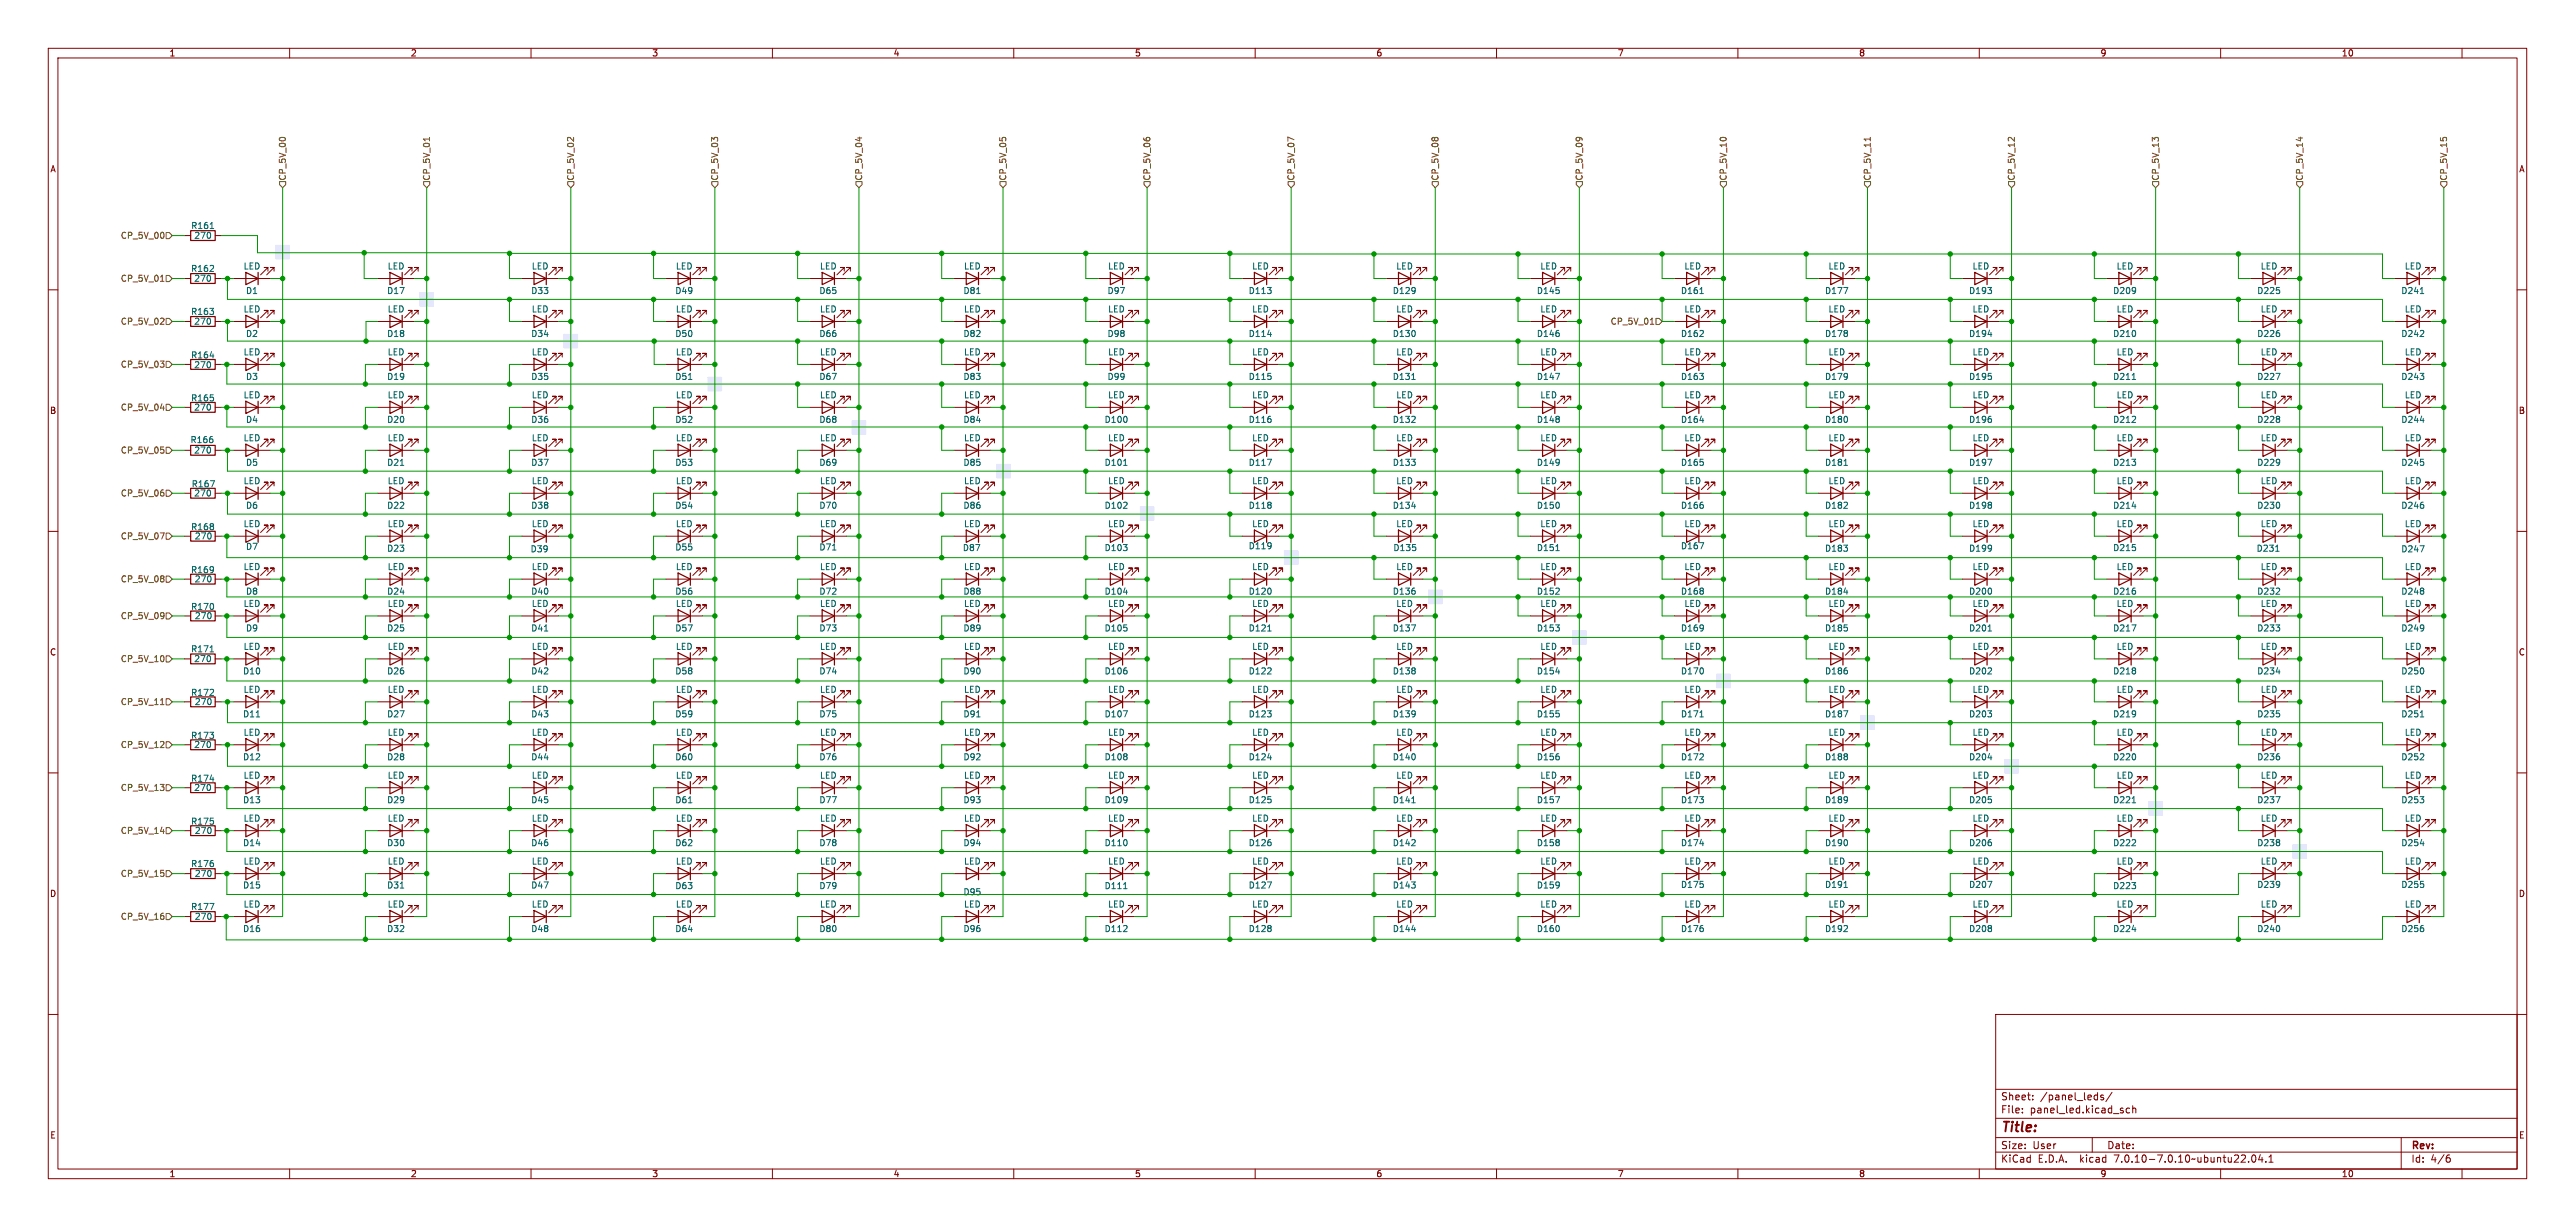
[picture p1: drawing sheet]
<svg xmlns="http://www.w3.org/2000/svg" width="533mm" height="254mm" viewBox="0 0 533 254" stroke-linecap="round" stroke-linejoin="round" font-family="sans-serif">
<defs><g id="words">
<text font-size="2.8" fill="#840000" x="414.4" y="234.9">Title:</text>
<g font-size="2.1" fill="#840000">
<text x="414.4" y="228">Sheet:</text>
<text x="422.6" y="228">/panel_leds/</text>
<text x="414.4" y="230.7">File:</text>
<text x="420.5" y="230.7">panel_led.kicad_sch</text>
<text x="414.4" y="238.1">Size:</text>
<text x="421.1" y="238.1">User</text>
<text x="436.4" y="238.1">Date:</text>
<text x="499.4" y="238.3">Rev:</text>
<text x="414.4" y="240.9">KiCad</text>
<text x="422.1" y="240.9">E.D.A.</text>
<text x="431" y="240.9">kicad</text>
<text x="438.2" y="240.9">7.0.10-7.0.10~ubuntu22.04.1</text>
<text x="499.4" y="240.9">Id:</text>
<text x="503.5" y="240.9">4/6</text>
</g>
<g font-size="1.8" fill="#840000">
<text x="35" y="11.9">1</text>
<text x="85" y="11.9">2</text>
<text x="135" y="11.9">3</text>
<text x="185" y="11.9">4</text>
<text x="235" y="11.9">5</text>
<text x="285" y="11.9">6</text>
<text x="335" y="11.9">7</text>
<text x="385" y="11.9">8</text>
<text x="435" y="11.9">9</text>
<text x="485" y="11.9">10</text>
<text x="10.3" y="35.9">A</text>
<text x="521.7" y="35.9">A</text>
<text x="10.3" y="85.9">B</text>
<text x="521.7" y="85.9">B</text>
<text x="10.3" y="135.9">C</text>
<text x="521.7" y="135.9">C</text>
<text x="10.3" y="185.9">D</text>
<text x="521.7" y="185.9">D</text>
<text x="10.3" y="235.9">E</text>
<text x="521.7" y="235.9">E</text>
<text x="35" y="243.9">1</text>
<text x="85" y="243.9">2</text>
<text x="135" y="243.9">3</text>
<text x="185" y="243.9">4</text>
<text x="235" y="243.9">5</text>
<text x="285" y="243.9">6</text>
<text x="335" y="243.9">7</text>
<text x="385" y="243.9">8</text>
<text x="435" y="243.9">9</text>
<text x="485" y="243.9">10</text>
</g>
<g font-size="1.8" fill="#725600">
<text x="59.4" y="37.5" transform="rotate(-90 59.4 37.5)">CP_5V_00</text>
<text x="89.3" y="37.5" transform="rotate(-90 89.3 37.5)">CP_5V_01</text>
<text x="119.1" y="37.5" transform="rotate(-90 119.1 37.5)">CP_5V_02</text>
<text x="148.9" y="37.5" transform="rotate(-90 148.9 37.5)">CP_5V_03</text>
<text x="178.8" y="37.5" transform="rotate(-90 178.8 37.5)">CP_5V_04</text>
<text x="208.6" y="37.5" transform="rotate(-90 208.6 37.5)">CP_5V_05</text>
<text x="238.5" y="37.5" transform="rotate(-90 238.5 37.5)">CP_5V_06</text>
<text x="268.3" y="37.5" transform="rotate(-90 268.3 37.5)">CP_5V_07</text>
<text x="298.2" y="37.5" transform="rotate(-90 298.2 37.5)">CP_5V_08</text>
<text x="328" y="37.5" transform="rotate(-90 328 37.5)">CP_5V_09</text>
<text x="357.9" y="37.5" transform="rotate(-90 357.9 37.5)">CP_5V_10</text>
<text x="387.7" y="37.5" transform="rotate(-90 387.7 37.5)">CP_5V_11</text>
<text x="417.6" y="37.5" transform="rotate(-90 417.6 37.5)">CP_5V_12</text>
<text x="447.4" y="37.5" transform="rotate(-90 447.4 37.5)">CP_5V_13</text>
<text x="477.2" y="37.5" transform="rotate(-90 477.2 37.5)">CP_5V_14</text>
<text x="507.1" y="37.5" transform="rotate(-90 507.1 37.5)">CP_5V_15</text>
<text x="24.9" y="49.6">CP_5V_00</text>
<text x="24.9" y="58.5">CP_5V_01</text>
<text x="24.9" y="67.4">CP_5V_02</text>
<text x="333.5" y="67.4">CP_5V_01</text>
<text x="24.9" y="76.3">CP_5V_03</text>
<text x="24.9" y="85.2">CP_5V_04</text>
<text x="24.9" y="94.1">CP_5V_05</text>
<text x="24.9" y="103">CP_5V_06</text>
<text x="24.9" y="111.9">CP_5V_07</text>
<text x="24.9" y="120.8">CP_5V_08</text>
<text x="24.9" y="128.4">CP_5V_09</text>
<text x="24.9" y="137.3">CP_5V_10</text>
<text x="24.9" y="146.2">CP_5V_11</text>
<text x="24.9" y="155">CP_5V_12</text>
<text x="24.9" y="163.9">CP_5V_13</text>
<text x="24.9" y="172.8">CP_5V_14</text>
<text x="24.9" y="181.7">CP_5V_15</text>
<text x="24.9" y="190.6">CP_5V_16</text>
</g>
<g font-size="1.8" fill="#006464">
<text x="39.5" y="47.6">R161</text>
<text x="40.1" y="49.6">270</text>
<text x="39.5" y="56.5">R162</text>
<text x="40.1" y="58.5">270</text>
<text x="50.4" y="56">LED</text>
<text x="80.2" y="56">LED</text>
<text x="110.1" y="56">LED</text>
<text x="139.9" y="56">LED</text>
<text x="169.8" y="56">LED</text>
<text x="199.6" y="56">LED</text>
<text x="229.4" y="56">LED</text>
<text x="259.3" y="56">LED</text>
<text x="289.1" y="56">LED</text>
<text x="319" y="56">LED</text>
<text x="348.8" y="56">LED</text>
<text x="378.7" y="56">LED</text>
<text x="408.5" y="56">LED</text>
<text x="438.4" y="56">LED</text>
<text x="468.2" y="56">LED</text>
<text x="498" y="56">LED</text>
<text x="39.5" y="65.4">R163</text>
<text x="50.4" y="64.9">LED</text>
<text x="50.9" y="61.1">D1</text>
<text x="80.1" y="61.1">D17</text>
<text x="80.2" y="64.9">LED</text>
<text x="109.9" y="61.1">D33</text>
<text x="110.1" y="64.9">LED</text>
<text x="139.8" y="61.1">D49</text>
<text x="139.9" y="64.9">LED</text>
<text x="169.6" y="61.1">D65</text>
<text x="169.8" y="64.9">LED</text>
<text x="199.5" y="61.1">D81</text>
<text x="199.6" y="64.9">LED</text>
<text x="229.3" y="61.1">D97</text>
<text x="229.4" y="64.9">LED</text>
<text x="258.6" y="61.1">D113</text>
<text x="259.3" y="64.9">LED</text>
<text x="288.4" y="61.1">D129</text>
<text x="289.1" y="64.9">LED</text>
<text x="318.3" y="61.1">D145</text>
<text x="319" y="64.9">LED</text>
<text x="348.1" y="61.1">D161</text>
<text x="348.8" y="64.9">LED</text>
<text x="377.9" y="61.1">D177</text>
<text x="378.7" y="64.9">LED</text>
<text x="407.8" y="61.1">D193</text>
<text x="408.5" y="64.9">LED</text>
<text x="437.6" y="61.1">D209</text>
<text x="438.4" y="64.9">LED</text>
<text x="467.5" y="61.1">D225</text>
<text x="468.2" y="64.9">LED</text>
<text x="497.3" y="61.1">D241</text>
<text x="498" y="64.9">LED</text>
<text x="40.1" y="67.4">270</text>
<text x="50.9" y="70">D2</text>
<text x="80.1" y="70">D18</text>
<text x="109.9" y="70">D34</text>
<text x="139.8" y="70">D50</text>
<text x="169.6" y="70">D66</text>
<text x="199.5" y="70">D82</text>
<text x="229.3" y="70">D98</text>
<text x="258.6" y="70">D114</text>
<text x="288.4" y="70">D130</text>
<text x="318.3" y="70">D146</text>
<text x="348.1" y="70">D162</text>
<text x="377.9" y="70">D178</text>
<text x="407.8" y="70">D194</text>
<text x="437.6" y="70">D210</text>
<text x="467.5" y="70">D226</text>
<text x="497.3" y="70">D242</text>
<text x="39.5" y="74.4">R164</text>
<text x="40.1" y="76.4">270</text>
<text x="50.4" y="73.8">LED</text>
<text x="80.2" y="73.8">LED</text>
<text x="110.1" y="73.8">LED</text>
<text x="139.9" y="73.8">LED</text>
<text x="169.8" y="73.8">LED</text>
<text x="199.6" y="73.8">LED</text>
<text x="229.4" y="73.8">LED</text>
<text x="259.3" y="73.8">LED</text>
<text x="289.1" y="73.8">LED</text>
<text x="319" y="73.8">LED</text>
<text x="348.8" y="73.8">LED</text>
<text x="378.7" y="73.8">LED</text>
<text x="408.5" y="73.8">LED</text>
<text x="438.4" y="73.8">LED</text>
<text x="468.2" y="73.8">LED</text>
<text x="498" y="73.8">LED</text>
<text x="39.5" y="83.3">R165</text>
<text x="50.4" y="82.7">LED</text>
<text x="50.9" y="78.8">D3</text>
<text x="80.1" y="78.8">D19</text>
<text x="80.2" y="82.7">LED</text>
<text x="109.9" y="78.8">D35</text>
<text x="110.1" y="82.7">LED</text>
<text x="139.8" y="78.8">D51</text>
<text x="139.9" y="82.7">LED</text>
<text x="169.6" y="78.8">D67</text>
<text x="169.8" y="82.7">LED</text>
<text x="199.5" y="78.8">D83</text>
<text x="199.6" y="82.7">LED</text>
<text x="229.3" y="78.8">D99</text>
<text x="229.4" y="82.7">LED</text>
<text x="258.6" y="78.8">D115</text>
<text x="259.3" y="82.7">LED</text>
<text x="288.4" y="78.8">D131</text>
<text x="289.1" y="82.7">LED</text>
<text x="318.3" y="78.8">D147</text>
<text x="319" y="82.7">LED</text>
<text x="348.1" y="78.8">D163</text>
<text x="348.8" y="82.7">LED</text>
<text x="377.9" y="78.8">D179</text>
<text x="378.7" y="82.7">LED</text>
<text x="407.8" y="78.8">D195</text>
<text x="408.5" y="82.7">LED</text>
<text x="437.6" y="78.8">D211</text>
<text x="438.4" y="82.7">LED</text>
<text x="467.5" y="78.8">D227</text>
<text x="468.2" y="82.7">LED</text>
<text x="497.3" y="78.8">D243</text>
<text x="498" y="82.7">LED</text>
<text x="40.1" y="85.2">270</text>
<text x="50.9" y="87.7">D4</text>
<text x="80.1" y="87.7">D20</text>
<text x="109.9" y="87.7">D36</text>
<text x="139.8" y="87.7">D52</text>
<text x="169.6" y="87.7">D68</text>
<text x="199.5" y="87.7">D84</text>
<text x="228.7" y="87.7">D100</text>
<text x="258.6" y="87.7">D116</text>
<text x="288.4" y="87.7">D132</text>
<text x="318.3" y="87.7">D148</text>
<text x="348.1" y="87.7">D164</text>
<text x="377.9" y="87.7">D180</text>
<text x="407.8" y="87.7">D196</text>
<text x="437.6" y="87.7">D212</text>
<text x="467.5" y="87.7">D228</text>
<text x="497.3" y="87.7">D244</text>
<text x="39.4" y="91.9">R166</text>
<text x="40.1" y="94.1">270</text>
<text x="50.4" y="91.5">LED</text>
<text x="80.2" y="91.5">LED</text>
<text x="110.1" y="91.5">LED</text>
<text x="139.9" y="91.5">LED</text>
<text x="169.8" y="91.5">LED</text>
<text x="199.6" y="91.5">LED</text>
<text x="229.4" y="91.5">LED</text>
<text x="259.3" y="91.5">LED</text>
<text x="289.1" y="91.5">LED</text>
<text x="319" y="91.5">LED</text>
<text x="348.8" y="91.5">LED</text>
<text x="378.7" y="91.5">LED</text>
<text x="408.5" y="91.5">LED</text>
<text x="438.4" y="91.5">LED</text>
<text x="468.2" y="91.5">LED</text>
<text x="498" y="91.5">LED</text>
<text x="39.6" y="101.1">R167</text>
<text x="50.4" y="100.4">LED</text>
<text x="50.9" y="96.6">D5</text>
<text x="80.1" y="96.6">D21</text>
<text x="80.2" y="100.4">LED</text>
<text x="109.9" y="96.6">D37</text>
<text x="110.1" y="100.4">LED</text>
<text x="139.8" y="96.6">D53</text>
<text x="139.9" y="100.4">LED</text>
<text x="169.6" y="96.6">D69</text>
<text x="169.8" y="100.4">LED</text>
<text x="199.5" y="96.6">D85</text>
<text x="199.6" y="100.4">LED</text>
<text x="228.7" y="96.6">D101</text>
<text x="229.4" y="100.4">LED</text>
<text x="258.6" y="96.6">D117</text>
<text x="259.3" y="100.4">LED</text>
<text x="288.4" y="96.6">D133</text>
<text x="289.1" y="100.4">LED</text>
<text x="318.3" y="96.6">D149</text>
<text x="319" y="100.4">LED</text>
<text x="348.1" y="96.6">D165</text>
<text x="348.8" y="100.4">LED</text>
<text x="377.9" y="96.6">D181</text>
<text x="378.7" y="100.4">LED</text>
<text x="407.8" y="96.6">D197</text>
<text x="408.5" y="100.4">LED</text>
<text x="437.6" y="96.6">D213</text>
<text x="438.4" y="100.4">LED</text>
<text x="467.5" y="96.6">D229</text>
<text x="468.2" y="100.4">LED</text>
<text x="497.3" y="96.6">D245</text>
<text x="498" y="100.4">LED</text>
<text x="40.1" y="103">270</text>
<text x="50.9" y="105.5">D6</text>
<text x="80.1" y="105.5">D22</text>
<text x="109.9" y="105.5">D38</text>
<text x="139.8" y="105.5">D54</text>
<text x="169.6" y="105.5">D70</text>
<text x="199.5" y="105.5">D86</text>
<text x="228.7" y="105.5">D102</text>
<text x="258.6" y="105.5">D118</text>
<text x="288.4" y="105.5">D134</text>
<text x="318.3" y="105.5">D150</text>
<text x="348.1" y="105.5">D166</text>
<text x="377.9" y="105.5">D182</text>
<text x="407.8" y="105.5">D198</text>
<text x="437.6" y="105.5">D214</text>
<text x="467.5" y="105.5">D230</text>
<text x="497.3" y="105.5">D246</text>
<text x="39.5" y="110">R168</text>
<text x="40.2" y="111.9">270</text>
<text x="50.4" y="109.3">LED</text>
<text x="80.2" y="109.3">LED</text>
<text x="110.1" y="109.3">LED</text>
<text x="139.9" y="109.3">LED</text>
<text x="169.8" y="109.3">LED</text>
<text x="199.6" y="109.3">LED</text>
<text x="229.4" y="109.3">LED</text>
<text x="258.6" y="113.9">D119</text>
<text x="259.3" y="109.3">LED</text>
<text x="289.1" y="109.3">LED</text>
<text x="319" y="109.3">LED</text>
<text x="348.1" y="113.9">D167</text>
<text x="348.8" y="109.3">LED</text>
<text x="378.7" y="109.3">LED</text>
<text x="408.5" y="109.3">LED</text>
<text x="438.4" y="109.3">LED</text>
<text x="468.2" y="109.3">LED</text>
<text x="498" y="109.3">LED</text>
<text x="39.5" y="118.8">R169</text>
<text x="50.4" y="118.2">LED</text>
<text x="50.9" y="114">D7</text>
<text x="80.1" y="114.4">D23</text>
<text x="80.2" y="118.2">LED</text>
<text x="109.8" y="114.5">D39</text>
<text x="110.1" y="118.2">LED</text>
<text x="139.8" y="114.1">D55</text>
<text x="139.9" y="118.2">LED</text>
<text x="169.6" y="114.1">D71</text>
<text x="169.8" y="118.2">LED</text>
<text x="199.3" y="114.3">D87</text>
<text x="199.6" y="118.2">LED</text>
<text x="228.7" y="114.3">D103</text>
<text x="229.4" y="118.2">LED</text>
<text x="259.3" y="118.2">LED</text>
<text x="288.5" y="114.3">D135</text>
<text x="289.1" y="118.2">LED</text>
<text x="318.3" y="114.3">D151</text>
<text x="319" y="118.2">LED</text>
<text x="348.8" y="118.2">LED</text>
<text x="377.9" y="114.4">D183</text>
<text x="378.7" y="118.2">LED</text>
<text x="407.8" y="114.4">D199</text>
<text x="408.5" y="118.2">LED</text>
<text x="437.6" y="114.3">D215</text>
<text x="438.4" y="118.2">LED</text>
<text x="467.3" y="114.4">D231</text>
<text x="468.2" y="118.2">LED</text>
<text x="497.3" y="114.5">D247</text>
<text x="498" y="118.2">LED</text>
<text x="40.2" y="120.8">270</text>
<text x="50.4" y="125.8">LED</text>
<text x="50.9" y="123.3">D8</text>
<text x="80.1" y="123.3">D24</text>
<text x="80.2" y="125.8">LED</text>
<text x="109.9" y="123.3">D40</text>
<text x="110.1" y="125.8">LED</text>
<text x="139.8" y="123.3">D56</text>
<text x="139.9" y="125.8">LED</text>
<text x="169.6" y="123.3">D72</text>
<text x="169.8" y="125.8">LED</text>
<text x="199.5" y="123.3">D88</text>
<text x="199.6" y="125.8">LED</text>
<text x="228.7" y="123.3">D104</text>
<text x="229.4" y="125.8">LED</text>
<text x="258.6" y="123.3">D120</text>
<text x="259.3" y="125.8">LED</text>
<text x="288.4" y="123.3">D136</text>
<text x="289.1" y="125.8">LED</text>
<text x="318.3" y="123.3">D152</text>
<text x="319" y="125.8">LED</text>
<text x="348.1" y="123.3">D168</text>
<text x="348.8" y="125.8">LED</text>
<text x="377.9" y="123.3">D184</text>
<text x="378.7" y="125.8">LED</text>
<text x="407.8" y="123.3">D200</text>
<text x="408.5" y="125.8">LED</text>
<text x="437.6" y="123.3">D216</text>
<text x="438.4" y="125.8">LED</text>
<text x="467.5" y="123.3">D232</text>
<text x="468.2" y="125.8">LED</text>
<text x="497.3" y="123.3">D248</text>
<text x="498" y="125.8">LED</text>
<text x="39.5" y="126.5">R170</text>
<text x="40.2" y="128.4">270</text>
<text x="50.9" y="130.9">D9</text>
<text x="80.1" y="130.9">D25</text>
<text x="109.9" y="130.9">D41</text>
<text x="139.8" y="130.9">D57</text>
<text x="169.6" y="130.9">D73</text>
<text x="199.5" y="130.9">D89</text>
<text x="228.7" y="130.9">D105</text>
<text x="258.6" y="130.9">D121</text>
<text x="288.4" y="130.9">D137</text>
<text x="318.3" y="130.9">D153</text>
<text x="348.1" y="130.9">D169</text>
<text x="377.9" y="130.9">D185</text>
<text x="407.8" y="130.9">D201</text>
<text x="437.6" y="130.9">D217</text>
<text x="467.5" y="130.9">D233</text>
<text x="497.3" y="130.9">D249</text>
<text x="39.5" y="135.2">R171</text>
<text x="40.1" y="137.3">270</text>
<text x="50.4" y="134.7">LED</text>
<text x="80.2" y="134.7">LED</text>
<text x="110.1" y="134.7">LED</text>
<text x="139.9" y="134.7">LED</text>
<text x="169.8" y="134.7">LED</text>
<text x="199.6" y="134.7">LED</text>
<text x="229.4" y="134.7">LED</text>
<text x="259.3" y="134.7">LED</text>
<text x="289.1" y="134.7">LED</text>
<text x="319" y="134.7">LED</text>
<text x="348.8" y="134.7">LED</text>
<text x="378.7" y="134.7">LED</text>
<text x="408.5" y="134.7">LED</text>
<text x="438.4" y="134.7">LED</text>
<text x="468.2" y="134.7">LED</text>
<text x="498" y="134.7">LED</text>
<text x="50.3" y="139.8">D10</text>
<text x="50.4" y="143.6">LED</text>
<text x="80.1" y="139.8">D26</text>
<text x="80.2" y="143.6">LED</text>
<text x="109.9" y="139.8">D42</text>
<text x="110.1" y="143.6">LED</text>
<text x="139.8" y="139.8">D58</text>
<text x="139.9" y="143.6">LED</text>
<text x="169.6" y="139.8">D74</text>
<text x="169.8" y="143.6">LED</text>
<text x="199.5" y="139.8">D90</text>
<text x="199.6" y="143.6">LED</text>
<text x="228.7" y="139.8">D106</text>
<text x="229.4" y="143.6">LED</text>
<text x="258.6" y="139.8">D122</text>
<text x="259.3" y="143.6">LED</text>
<text x="288.4" y="139.8">D138</text>
<text x="289.1" y="143.6">LED</text>
<text x="318.3" y="139.8">D154</text>
<text x="319" y="143.6">LED</text>
<text x="348.1" y="139.8">D170</text>
<text x="348.8" y="143.6">LED</text>
<text x="377.9" y="139.8">D186</text>
<text x="378.7" y="143.6">LED</text>
<text x="407.8" y="139.8">D202</text>
<text x="408.5" y="143.6">LED</text>
<text x="437.6" y="139.8">D218</text>
<text x="438.4" y="143.6">LED</text>
<text x="467.5" y="139.8">D234</text>
<text x="468.2" y="143.6">LED</text>
<text x="497.3" y="139.8">D250</text>
<text x="498" y="143.6">LED</text>
<text x="39.5" y="144.2">R172</text>
<text x="40.2" y="146.2">270</text>
<text x="50.3" y="148.7">D11</text>
<text x="80.1" y="148.7">D27</text>
<text x="109.9" y="148.7">D43</text>
<text x="139.8" y="148.7">D59</text>
<text x="169.6" y="148.7">D75</text>
<text x="199.5" y="148.7">D91</text>
<text x="228.7" y="148.7">D107</text>
<text x="258.6" y="148.7">D123</text>
<text x="288.4" y="148.7">D139</text>
<text x="318.3" y="148.7">D155</text>
<text x="348.1" y="148.7">D171</text>
<text x="377.9" y="148.7">D187</text>
<text x="407.8" y="148.7">D203</text>
<text x="437.6" y="148.7">D219</text>
<text x="467.5" y="148.7">D235</text>
<text x="497.3" y="148.7">D251</text>
<text x="39.5" y="153.1">R173</text>
<text x="40.1" y="155">270</text>
<text x="50.4" y="152.5">LED</text>
<text x="80.2" y="152.5">LED</text>
<text x="110.1" y="152.5">LED</text>
<text x="139.9" y="152.5">LED</text>
<text x="169.8" y="152.5">LED</text>
<text x="199.6" y="152.5">LED</text>
<text x="229.4" y="152.5">LED</text>
<text x="259.3" y="152.5">LED</text>
<text x="289.1" y="152.5">LED</text>
<text x="319" y="152.5">LED</text>
<text x="348.8" y="152.5">LED</text>
<text x="378.7" y="152.5">LED</text>
<text x="408.5" y="152.5">LED</text>
<text x="438.4" y="152.5">LED</text>
<text x="468.2" y="152.5">LED</text>
<text x="498" y="152.5">LED</text>
<text x="50.3" y="157.6">D12</text>
<text x="50.4" y="161.4">LED</text>
<text x="80.1" y="157.6">D28</text>
<text x="80.2" y="161.4">LED</text>
<text x="109.9" y="157.6">D44</text>
<text x="110.1" y="161.4">LED</text>
<text x="139.8" y="157.6">D60</text>
<text x="139.9" y="161.4">LED</text>
<text x="169.6" y="157.6">D76</text>
<text x="169.8" y="161.4">LED</text>
<text x="199.5" y="157.6">D92</text>
<text x="199.6" y="161.4">LED</text>
<text x="228.7" y="157.6">D108</text>
<text x="229.4" y="161.4">LED</text>
<text x="258.6" y="157.6">D124</text>
<text x="259.3" y="161.4">LED</text>
<text x="288.4" y="157.6">D140</text>
<text x="289.1" y="161.4">LED</text>
<text x="318.3" y="157.6">D156</text>
<text x="319" y="161.4">LED</text>
<text x="348.1" y="157.6">D172</text>
<text x="348.8" y="161.4">LED</text>
<text x="377.9" y="157.6">D188</text>
<text x="378.7" y="161.4">LED</text>
<text x="407.8" y="157.6">D204</text>
<text x="408.5" y="161.4">LED</text>
<text x="437.6" y="157.6">D220</text>
<text x="438.4" y="161.4">LED</text>
<text x="467.5" y="157.6">D236</text>
<text x="468.2" y="161.4">LED</text>
<text x="497.3" y="157.6">D252</text>
<text x="498" y="161.4">LED</text>
<text x="39.5" y="162">R174</text>
<text x="40.1" y="163.9">270</text>
<text x="50.3" y="166.5">D13</text>
<text x="80.1" y="166.5">D29</text>
<text x="109.9" y="166.5">D45</text>
<text x="139.8" y="166.5">D61</text>
<text x="169.6" y="166.5">D77</text>
<text x="199.5" y="166.5">D93</text>
<text x="228.7" y="166.5">D109</text>
<text x="258.6" y="166.5">D125</text>
<text x="288.4" y="166.5">D141</text>
<text x="318.3" y="166.5">D157</text>
<text x="348.1" y="166.5">D173</text>
<text x="377.9" y="166.5">D189</text>
<text x="407.8" y="166.5">D205</text>
<text x="437.6" y="166.5">D221</text>
<text x="467.5" y="166.5">D237</text>
<text x="497.3" y="166.5">D253</text>
<text x="39.5" y="170.9">R175</text>
<text x="40.2" y="172.8">270</text>
<text x="50.4" y="170.3">LED</text>
<text x="80.2" y="170.3">LED</text>
<text x="110.1" y="170.3">LED</text>
<text x="139.9" y="170.3">LED</text>
<text x="169.8" y="170.3">LED</text>
<text x="199.6" y="170.3">LED</text>
<text x="229.4" y="170.3">LED</text>
<text x="259.3" y="170.3">LED</text>
<text x="289.1" y="170.3">LED</text>
<text x="319" y="170.3">LED</text>
<text x="348.8" y="170.3">LED</text>
<text x="378.7" y="170.3">LED</text>
<text x="408.5" y="170.3">LED</text>
<text x="438.4" y="170.3">LED</text>
<text x="468.2" y="170.3">LED</text>
<text x="498" y="170.3">LED</text>
<text x="39.5" y="179.7">R176</text>
<text x="50.3" y="175.4">D14</text>
<text x="50.4" y="179.2">LED</text>
<text x="80.1" y="175.4">D30</text>
<text x="80.2" y="179.2">LED</text>
<text x="109.9" y="175.4">D46</text>
<text x="110.1" y="179.2">LED</text>
<text x="139.8" y="175.4">D62</text>
<text x="139.9" y="179.2">LED</text>
<text x="169.6" y="175.4">D78</text>
<text x="169.8" y="179.2">LED</text>
<text x="199.5" y="175.4">D94</text>
<text x="199.6" y="179.2">LED</text>
<text x="228.7" y="175.4">D110</text>
<text x="229.4" y="179.2">LED</text>
<text x="258.6" y="175.4">D126</text>
<text x="259.3" y="179.2">LED</text>
<text x="288.4" y="175.4">D142</text>
<text x="289.1" y="179.2">LED</text>
<text x="318.3" y="175.4">D158</text>
<text x="319" y="179.2">LED</text>
<text x="348.1" y="175.4">D174</text>
<text x="348.8" y="179.2">LED</text>
<text x="377.9" y="175.4">D190</text>
<text x="378.7" y="179.2">LED</text>
<text x="407.8" y="175.4">D206</text>
<text x="408.5" y="179.2">LED</text>
<text x="437.6" y="175.4">D222</text>
<text x="438.4" y="179.2">LED</text>
<text x="467.5" y="175.4">D238</text>
<text x="468.2" y="179.2">LED</text>
<text x="497.3" y="175.4">D254</text>
<text x="498" y="179.2">LED</text>
<text x="40.2" y="181.7">270</text>
<text x="50.3" y="184.1">D15</text>
<text x="80.1" y="184.1">D31</text>
<text x="109.9" y="184.1">D47</text>
<text x="139.8" y="184.3">D63</text>
<text x="169.6" y="184.3">D79</text>
<text x="199.5" y="185.5">D95</text>
<text x="228.7" y="184.3">D111</text>
<text x="258.6" y="184.1">D127</text>
<text x="288.4" y="184.1">D143</text>
<text x="318.3" y="184.1">D159</text>
<text x="348.1" y="184">D175</text>
<text x="377.9" y="184">D191</text>
<text x="407.8" y="184">D207</text>
<text x="437.6" y="184.3">D223</text>
<text x="467.5" y="184">D239</text>
<text x="497.3" y="184">D255</text>
<text x="39.5" y="188.6">R177</text>
<text x="40.2" y="190.6">270</text>
<text x="50.4" y="188.1">LED</text>
<text x="80.2" y="188.1">LED</text>
<text x="110.1" y="188.1">LED</text>
<text x="139.9" y="188.1">LED</text>
<text x="169.8" y="188.1">LED</text>
<text x="199.6" y="188.1">LED</text>
<text x="229.4" y="188.1">LED</text>
<text x="259.3" y="188.1">LED</text>
<text x="289.1" y="188.1">LED</text>
<text x="319" y="188.1">LED</text>
<text x="348.8" y="188.1">LED</text>
<text x="378.7" y="188.1">LED</text>
<text x="408.5" y="188.1">LED</text>
<text x="438.4" y="188.1">LED</text>
<text x="468.2" y="188.1">LED</text>
<text x="498" y="188.1">LED</text>
<text x="50.3" y="193.1">D16</text>
<text x="80.1" y="193.1">D32</text>
<text x="109.9" y="193.1">D48</text>
<text x="139.8" y="193.1">D64</text>
<text x="169.6" y="193.1">D80</text>
<text x="199.5" y="193.1">D96</text>
<text x="228.7" y="193.1">D112</text>
<text x="258.6" y="193.1">D128</text>
<text x="288.4" y="193.1">D144</text>
<text x="318.3" y="193.1">D160</text>
<text x="348.1" y="193.1">D176</text>
<text x="377.9" y="193.1">D192</text>
<text x="407.8" y="193.1">D208</text>
<text x="437.6" y="193.1">D224</text>
<text x="467.5" y="193.1">D240</text>
<text x="497.3" y="193.1">D256</text>
</g>
</g></defs>
<g fill="none" stroke="#840000" stroke-width=".21">
<path d="M10 10h513.4v234h-513.4zM12 12h509.4v230h-509.4zM60 10v2M110 10v2M160 10v2M210 10v2M260 10v2M310 10v2M360 10v2M410 10v2M460 10v2M510 10v2"/>
<path d="M10 60h2M38.2 57.7h1.3M38.2 48.8h1.3M44.6 57.7h1.2M44.6 48.8h1.2M48.4 57.7h7.6M55.5 56.1v-.7h-.8h.8l-1.5 1.5M56.8 56.1v-.7h-.8h.8l-1.6 1.5M78.2 57.7h7.7M85.3 56.1v-.7h-.7h.7l-1.5 1.5M86.6 56.1v-.7h-.7h.7l-1.5 1.5M108.1 57.7h7.6"/>
<path d="M115.2 56.1v-.7h-.8h.8l-1.5 1.5M116.5 56.1v-.7h-.8h.8l-1.6 1.5M137.9 57.7h7.6M145 56.1v-.7h-.7h.7l-1.5 1.5M146.3 56.1v-.7h-.8h.8l-1.5 1.5M167.8 57.7h7.6M174.9 56.1v-.7h-.8h.8l-1.5 1.5M176.1 56.1v-.7h-.7h.7l-1.5 1.5M197.6 57.7h7.6M204.7 56.1v-.7h-.7h.7l-1.5 1.5M206 56.1v-.7h-.8h.8l-1.5 1.5M227.5 57.7h7.6"/>
<path d="M234.6 56.1v-.7h-.8h.8l-1.6 1.5M235.8 56.1v-.7h-.7h.7l-1.5 1.5M257.3 57.7h7.6M264.4 56.1v-.7h-.7h.7l-1.5 1.5M265.7 56.1v-.7h-.8h.8l-1.5 1.5M287.1 57.7h7.7M294.3 56.1v-.7h-.8h.8l-1.6 1.5M295.5 56.1v-.7h-.7h.7l-1.5 1.5M317 57.7h7.6M324.1 56.1v-.7h-.8h.8l-1.5 1.5M325.4 56.1v-.7h-.8h.8l-1.6 1.5M346.8 57.7h7.7"/>
<path d="M353.9 56.1v-.7h-.7h.7l-1.5 1.5M355.2 56.1v-.7h-.7h.7l-1.5 1.5M376.7 57.7h7.6M383.8 56.1v-.7h-.8h.8l-1.5 1.5M385.1 56.1v-.7h-.8h.8l-1.6 1.5M406.5 57.7h7.6M413.6 56.1v-.7h-.7h.7l-1.5 1.5M414.9 56.1v-.7h-.8h.8l-1.5 1.5M436.4 57.7h7.6M443.5 56.1v-.7h-.8h.8l-1.5 1.5M444.8 56.1v-.7h-.8h.8l-1.6 1.5M466.2 57.7h7.6"/>
<path d="M473.3 56.1v-.7h-.7h.7l-1.5 1.5M474.6 56.1v-.7h-.8h.8l-1.5 1.5M496.1 57.7h7.6M503.2 56.1v-.7h-.8h.8l-1.6 1.5M504.4 56.1v-.7h-.7h.7l-1.5 1.5M521.4 60h2M38.2 66.5h1.3M38.2 75.4h1.3M44.6 66.5h1.2M44.6 75.4h1.2M48.4 66.5h7.6M48.4 75.4h7.6"/>
<path d="M55.5 65v-.7h-.8h.8l-1.5 1.5M55.5 73.9v-.7h-.8h.8l-1.5 1.5M56.8 65v-.7h-.8h.8l-1.6 1.5M56.8 73.9v-.7h-.8h.8l-1.6 1.5M78.2 66.5h7.7M78.2 75.4h7.7M85.3 73.9v-.7h-.7h.7l-1.5 1.5M85.3 65v-.7h-.7h.7l-1.5 1.5M86.6 73.9v-.7h-.7h.7l-1.5 1.5M86.6 65v-.7h-.7h.7l-1.5 1.5M108.1 66.5h7.6M108.1 75.4h7.6"/>
<path d="M115.2 73.9v-.7h-.8h.8l-1.5 1.5M115.2 65v-.7h-.8h.8l-1.5 1.5M116.5 73.9v-.7h-.8h.8l-1.6 1.5M116.5 65v-.7h-.8h.8l-1.6 1.5M137.9 66.5h7.6M137.9 75.4h7.6M145 65v-.7h-.7h.7l-1.5 1.5M145 73.9v-.7h-.7h.7l-1.5 1.5M146.3 65v-.7h-.8h.8l-1.5 1.5M146.3 73.9v-.7h-.8h.8l-1.5 1.5M167.8 66.5h7.6M167.8 75.4h7.6"/>
<path d="M174.9 65v-.7h-.8h.8l-1.5 1.5M174.9 73.9v-.7h-.8h.8l-1.5 1.5M176.1 65v-.7h-.7h.7l-1.5 1.5M176.1 73.9v-.7h-.7h.7l-1.5 1.5M197.6 66.5h7.6M197.6 75.4h7.6M204.7 65v-.7h-.7h.7l-1.5 1.5M204.7 73.9v-.7h-.7h.7l-1.5 1.5M206 65v-.7h-.8h.8l-1.5 1.5M206 73.9v-.7h-.8h.8l-1.5 1.5M227.5 66.5h7.6M227.5 75.4h7.6"/>
<path d="M234.6 73.9v-.7h-.8h.8l-1.6 1.5M234.6 65v-.7h-.8h.8l-1.6 1.5M235.8 73.9v-.7h-.7h.7l-1.5 1.5M235.8 65v-.7h-.7h.7l-1.5 1.5M257.3 66.5h7.6M257.3 75.4h7.6M264.4 73.9v-.7h-.7h.7l-1.5 1.5M264.4 65v-.7h-.7h.7l-1.5 1.5M265.7 73.9v-.7h-.8h.8l-1.5 1.5M265.7 65v-.7h-.8h.8l-1.5 1.5M287.1 66.5h7.7M287.1 75.4h7.7"/>
<path d="M294.3 73.9v-.7h-.8h.8l-1.6 1.5M294.3 65v-.7h-.8h.8l-1.6 1.5M295.5 73.9v-.7h-.7h.7l-1.5 1.5M295.5 65v-.7h-.7h.7l-1.5 1.5M317 66.5h7.6M317 75.4h7.6M324.1 73.9v-.7h-.8h.8l-1.5 1.5M324.1 65v-.7h-.8h.8l-1.5 1.5M325.4 73.9v-.7h-.8h.8l-1.6 1.5M325.4 65v-.7h-.8h.8l-1.6 1.5M346.8 66.5h7.7M346.8 75.4h7.7"/>
<path d="M353.9 73.9v-.7h-.7h.7l-1.5 1.5M353.9 65v-.7h-.7h.7l-1.5 1.5M355.2 73.9v-.7h-.7h.7l-1.5 1.5M355.2 65v-.7h-.7h.7l-1.5 1.5M376.7 66.5h7.6M376.7 75.4h7.6M383.8 65v-.7h-.8h.8l-1.5 1.5M383.8 73.9v-.7h-.8h.8l-1.5 1.5M385.1 65v-.7h-.8h.8l-1.6 1.5M385.1 73.9v-.7h-.8h.8l-1.6 1.5M406.5 66.5h7.6M406.5 75.4h7.6"/>
<path d="M413.6 73.9v-.7h-.7h.7l-1.5 1.5M413.6 65v-.7h-.7h.7l-1.5 1.5M414.9 73.9v-.7h-.8h.8l-1.5 1.5M414.9 65v-.7h-.8h.8l-1.5 1.5M436.4 66.5h7.6M436.4 75.4h7.6M443.5 73.9v-.7h-.8h.8l-1.5 1.5M443.5 65v-.7h-.8h.8l-1.5 1.5M444.8 73.9v-.7h-.8h.8l-1.6 1.5M444.8 65v-.7h-.8h.8l-1.6 1.5M466.2 66.5h7.6M466.2 75.4h7.6"/>
<path d="M473.3 73.9v-.7h-.7h.7l-1.5 1.5M473.3 65v-.7h-.7h.7l-1.5 1.5M474.6 73.9v-.7h-.8h.8l-1.5 1.5M474.6 65v-.7h-.8h.8l-1.5 1.5M496.1 66.5h7.6M496.1 75.4h7.6M503.2 65v-.7h-.8h.8l-1.6 1.5M503.2 73.9v-.7h-.8h.8l-1.6 1.5M504.4 65v-.7h-.7h.7l-1.5 1.5M504.4 73.9v-.7h-.7h.7l-1.5 1.5M38.2 93.2h1.3M38.2 84.3h1.3"/>
<path d="M44.6 93.2h1.2M44.6 84.3h1.2M48.4 93.2h7.6M48.4 84.3h7.6M55.5 82.8v-.8h-.8h.8l-1.5 1.6M55.5 91.7v-.8h-.8h.8l-1.5 1.6M56.8 82.8v-.8h-.8h.8l-1.6 1.6M56.8 91.7v-.8h-.8h.8l-1.6 1.6M78.2 93.2h7.7M78.2 84.3h7.7M85.3 82.8v-.8h-.7h.7l-1.5 1.6M85.3 91.7v-.8h-.7h.7l-1.5 1.6"/>
<path d="M86.6 82.8v-.8h-.7h.7l-1.5 1.6M86.6 91.7v-.8h-.7h.7l-1.5 1.6M108.1 93.2h7.6M108.1 84.3h7.6M115.2 91.7v-.8h-.8h.8l-1.5 1.6M115.2 82.8v-.8h-.8h.8l-1.5 1.6M116.5 91.7v-.8h-.8h.8l-1.6 1.6M116.5 82.8v-.8h-.8h.8l-1.6 1.6M137.9 93.2h7.6M137.9 84.3h7.6M145 91.7v-.8h-.7h.7l-1.5 1.6M145 82.8v-.8h-.7h.7l-1.5 1.6"/>
<path d="M146.3 91.7v-.8h-.8h.8l-1.5 1.6M146.3 82.8v-.8h-.8h.8l-1.5 1.6M167.8 93.2h7.6M167.8 84.3h7.6M174.9 82.8v-.8h-.8h.8l-1.5 1.6M174.9 91.7v-.8h-.8h.8l-1.5 1.6M176.1 82.8v-.8h-.7h.7l-1.5 1.6M176.1 91.7v-.8h-.7h.7l-1.5 1.6M197.6 93.2h7.6M197.6 84.3h7.6M204.7 82.8v-.8h-.7h.7l-1.5 1.6M204.7 91.7v-.8h-.7h.7l-1.5 1.6"/>
<path d="M206 82.8v-.8h-.8h.8l-1.5 1.6M206 91.7v-.8h-.8h.8l-1.5 1.6M227.5 93.2h7.6M227.5 84.3h7.6M234.6 91.7v-.8h-.8h.8l-1.6 1.6M234.6 82.8v-.8h-.8h.8l-1.6 1.6M235.8 91.7v-.8h-.7h.7l-1.5 1.6M235.8 82.8v-.8h-.7h.7l-1.5 1.6M257.3 93.2h7.6M257.3 84.3h7.6M264.4 82.8v-.8h-.7h.7l-1.5 1.6M264.4 91.7v-.8h-.7h.7l-1.5 1.6"/>
<path d="M265.7 82.8v-.8h-.8h.8l-1.5 1.6M265.7 91.7v-.8h-.8h.8l-1.5 1.6M287.1 93.2h7.7M287.1 84.3h7.7M294.3 82.8v-.8h-.8h.8l-1.6 1.6M294.3 91.7v-.8h-.8h.8l-1.6 1.6M295.5 82.8v-.8h-.7h.7l-1.5 1.6M295.5 91.7v-.8h-.7h.7l-1.5 1.6M317 93.2h7.6M317 84.3h7.6M324.1 82.8v-.8h-.8h.8l-1.5 1.6M324.1 91.7v-.8h-.8h.8l-1.5 1.6"/>
<path d="M325.4 82.8v-.8h-.8h.8l-1.6 1.6M325.4 91.7v-.8h-.8h.8l-1.6 1.6M346.8 93.2h7.7M346.8 84.3h7.7M353.9 91.7v-.8h-.7h.7l-1.5 1.6M353.9 82.8v-.8h-.7h.7l-1.5 1.6M355.2 91.7v-.8h-.7h.7l-1.5 1.6M355.2 82.8v-.8h-.7h.7l-1.5 1.6M376.7 93.2h7.6M376.7 84.3h7.6M383.8 91.7v-.8h-.8h.8l-1.5 1.6M383.8 82.8v-.8h-.8h.8l-1.5 1.6"/>
<path d="M385.1 91.7v-.8h-.8h.8l-1.6 1.6M385.1 82.8v-.8h-.8h.8l-1.6 1.6M406.5 93.2h7.6M406.5 84.3h7.6M413.6 82.8v-.8h-.7h.7l-1.5 1.6M413.6 91.7v-.8h-.7h.7l-1.5 1.6M414.9 82.8v-.8h-.8h.8l-1.5 1.6M414.9 91.7v-.8h-.8h.8l-1.5 1.6M436.4 93.2h7.6M436.4 84.3h7.6M443.5 91.7v-.8h-.8h.8l-1.5 1.6M443.5 82.8v-.8h-.8h.8l-1.5 1.6"/>
<path d="M444.8 91.7v-.8h-.8h.8l-1.6 1.6M444.8 82.8v-.8h-.8h.8l-1.6 1.6M466.2 93.2h7.6M466.2 84.3h7.6M473.3 82.8v-.8h-.7h.7l-1.5 1.6M473.3 91.7v-.8h-.7h.7l-1.5 1.6M474.6 82.8v-.8h-.8h.8l-1.5 1.6M474.6 91.7v-.8h-.8h.8l-1.5 1.6M496.1 93.2h7.6M496.1 84.3h7.6M503.2 91.7v-.8h-.8h.8l-1.6 1.6M503.2 82.8v-.8h-.8h.8l-1.6 1.6"/>
<path d="M504.4 91.7v-.8h-.7h.7l-1.5 1.6M504.4 82.8v-.8h-.7h.7l-1.5 1.6M10 110h2M38.2 119.9h1.3M38.2 111h1.3M38.2 102.1h1.3M44.6 119.9h1.2M44.6 111h1.2M44.6 102.1h1.2M48.4 119.9h7.6M48.4 111h7.6M48.4 102.1h7.6"/>
<path d="M55.5 109.5v-.8h-.8h.8l-1.5 1.5M55.5 118.4v-.8h-.8h.8l-1.5 1.5M55.5 100.6v-.8h-.8h.8l-1.5 1.5M56.8 109.5v-.8h-.8h.8l-1.6 1.5M56.8 118.4v-.8h-.8h.8l-1.6 1.5M56.8 100.6v-.8h-.8h.8l-1.6 1.5M78.2 119.9h7.7M78.2 111h7.7M78.2 102.1h7.7M85.3 100.6v-.8h-.7h.7l-1.5 1.5M85.3 109.5v-.8h-.7h.7l-1.5 1.5M85.3 118.4v-.8h-.7h.7l-1.5 1.5"/>
<path d="M86.6 100.6v-.8h-.7h.7l-1.5 1.5M86.6 109.5v-.8h-.7h.7l-1.5 1.5M86.6 118.4v-.8h-.7h.7l-1.5 1.5M108.1 119.9h7.6M108.1 111h7.6M108.1 102.1h7.6M115.2 118.4v-.8h-.8h.8l-1.5 1.5M115.2 100.6v-.8h-.8h.8l-1.5 1.5M115.2 109.5v-.8h-.8h.8l-1.5 1.5M116.5 118.4v-.8h-.8h.8l-1.6 1.5M116.5 100.6v-.8h-.8h.8l-1.6 1.5M116.5 109.5v-.8h-.8h.8l-1.6 1.5"/>
<path d="M137.9 119.9h7.6M137.9 111h7.6M137.9 102.1h7.6M145 118.4v-.8h-.7h.7l-1.5 1.5M145 100.6v-.8h-.7h.7l-1.5 1.5M145 109.5v-.8h-.7h.7l-1.5 1.5M146.3 118.4v-.8h-.8h.8l-1.5 1.5M146.3 100.6v-.8h-.8h.8l-1.5 1.5M146.3 109.5v-.8h-.8h.8l-1.5 1.5M167.8 119.9h7.6M167.8 111h7.6M167.8 102.1h7.6"/>
<path d="M174.9 100.6v-.8h-.8h.8l-1.5 1.5M174.9 109.5v-.8h-.8h.8l-1.5 1.5M174.9 118.4v-.8h-.8h.8l-1.5 1.5M176.1 100.6v-.8h-.7h.7l-1.5 1.5M176.1 109.5v-.8h-.7h.7l-1.5 1.5M176.1 118.4v-.8h-.7h.7l-1.5 1.5M197.6 119.9h7.6M197.6 111h7.6M197.6 102.1h7.6M204.7 109.5v-.8h-.7h.7l-1.5 1.5M204.7 100.6v-.8h-.7h.7l-1.5 1.5M204.7 118.4v-.8h-.7h.7l-1.5 1.5"/>
<path d="M206 109.5v-.8h-.8h.8l-1.5 1.5M206 100.6v-.8h-.8h.8l-1.5 1.5M206 118.4v-.8h-.8h.8l-1.5 1.5M227.5 119.9h7.6M227.5 111h7.6M227.5 102.1h7.6M234.6 109.5v-.8h-.8h.8l-1.6 1.5M234.6 100.6v-.8h-.8h.8l-1.6 1.5M234.6 118.4v-.8h-.8h.8l-1.6 1.5M235.8 109.5v-.8h-.7h.7l-1.5 1.5M235.8 100.6v-.8h-.7h.7l-1.5 1.5M235.8 118.4v-.8h-.7h.7l-1.5 1.5"/>
<path d="M257.3 119.9h7.6M257.3 111h7.6M257.3 102.1h7.6M264.4 118.4v-.8h-.7h.7l-1.5 1.5M264.4 100.6v-.8h-.7h.7l-1.5 1.5M264.4 109.5v-.8h-.7h.7l-1.5 1.5M265.7 118.4v-.8h-.8h.8l-1.5 1.5M265.7 100.6v-.8h-.8h.8l-1.5 1.5M265.7 109.5v-.8h-.8h.8l-1.5 1.5M287.1 119.9h7.7M287.1 111h7.7M287.1 102.1h7.7"/>
<path d="M294.3 118.4v-.8h-.8h.8l-1.6 1.5M294.3 109.5v-.8h-.8h.8l-1.6 1.5M294.3 100.6v-.8h-.8h.8l-1.6 1.5M295.5 118.4v-.8h-.7h.7l-1.5 1.5M295.5 109.5v-.8h-.7h.7l-1.5 1.5M295.5 100.6v-.8h-.7h.7l-1.5 1.5M317 119.9h7.6M317 111h7.6M317 102.1h7.6M324.1 100.6v-.8h-.8h.8l-1.5 1.5M324.1 109.5v-.8h-.8h.8l-1.5 1.5M324.1 118.4v-.8h-.8h.8l-1.5 1.5"/>
<path d="M325.4 100.6v-.8h-.8h.8l-1.6 1.5M325.4 109.5v-.8h-.8h.8l-1.6 1.5M325.4 118.4v-.8h-.8h.8l-1.6 1.5M346.8 119.9h7.7M346.8 111h7.7M346.8 102.1h7.7M353.9 118.4v-.8h-.7h.7l-1.5 1.5M353.9 109.5v-.8h-.7h.7l-1.5 1.5M353.9 100.6v-.8h-.7h.7l-1.5 1.5M355.2 118.4v-.8h-.7h.7l-1.5 1.5M355.2 109.5v-.8h-.7h.7l-1.5 1.5M355.2 100.6v-.8h-.7h.7l-1.5 1.5"/>
<path d="M376.7 119.9h7.6M376.7 111h7.6M376.7 102.1h7.6M383.8 100.6v-.8h-.8h.8l-1.5 1.5M383.8 109.5v-.8h-.8h.8l-1.5 1.5M383.8 118.4v-.8h-.8h.8l-1.5 1.5M385.1 100.6v-.8h-.8h.8l-1.6 1.5M385.1 109.5v-.8h-.8h.8l-1.6 1.5M385.1 118.4v-.8h-.8h.8l-1.6 1.5M406.5 119.9h7.6M406.5 111h7.6M406.5 102.1h7.6"/>
<path d="M413.6 100.6v-.8h-.7h.7l-1.5 1.5M413.6 109.5v-.8h-.7h.7l-1.5 1.5M413.6 118.4v-.8h-.7h.7l-1.5 1.5M414.9 100.6v-.8h-.8h.8l-1.5 1.5M414.9 109.5v-.8h-.8h.8l-1.5 1.5M414.9 118.4v-.8h-.8h.8l-1.5 1.5M436.4 119.9h7.6M436.4 111h7.6M436.4 102.1h7.6M443.5 109.5v-.8h-.8h.8l-1.5 1.5M443.5 118.4v-.8h-.8h.8l-1.5 1.5M443.5 100.6v-.8h-.8h.8l-1.5 1.5"/>
<path d="M444.8 109.5v-.8h-.8h.8l-1.6 1.5M444.8 118.4v-.8h-.8h.8l-1.6 1.5M444.8 100.6v-.8h-.8h.8l-1.6 1.5M466.2 119.9h7.6M466.2 111h7.6M466.2 102.1h7.6M473.3 100.6v-.8h-.7h.7l-1.5 1.5M473.3 118.4v-.8h-.7h.7l-1.5 1.5M473.3 109.5v-.8h-.7h.7l-1.5 1.5M474.6 100.6v-.8h-.8h.8l-1.5 1.5M474.6 118.4v-.8h-.8h.8l-1.5 1.5M474.6 109.5v-.8h-.8h.8l-1.5 1.5"/>
<path d="M496.1 119.9h7.6M496.1 111h7.6M496.1 102.1h7.6M503.2 100.6v-.8h-.8h.8l-1.6 1.5M503.2 118.4v-.8h-.8h.8l-1.6 1.5M503.2 109.5v-.8h-.8h.8l-1.6 1.5M504.4 100.6v-.8h-.7h.7l-1.5 1.5M504.4 118.4v-.8h-.7h.7l-1.5 1.5M504.4 109.5v-.8h-.7h.7l-1.5 1.5M521.4 110h2M38.2 136.4h1.3M38.2 127.5h1.3"/>
<path d="M44.6 136.4h1.2M44.6 127.5h1.2M48.4 136.4h7.6M48.4 127.5h7.6M55.5 126v-.8h-.8h.8l-1.5 1.5M55.5 134.9v-.8h-.8h.8l-1.5 1.5M56.8 126v-.8h-.8h.8l-1.6 1.5M56.8 134.9v-.8h-.8h.8l-1.6 1.5M78.2 136.4h7.7M78.2 127.5h7.7M85.3 134.9v-.8h-.7h.7l-1.5 1.5M85.3 126v-.8h-.7h.7l-1.5 1.5"/>
<path d="M86.6 134.9v-.8h-.7h.7l-1.5 1.5M86.6 126v-.8h-.7h.7l-1.5 1.5M108.1 136.4h7.6M108.1 127.5h7.6M115.2 126v-.8h-.8h.8l-1.5 1.5M115.2 134.9v-.8h-.8h.8l-1.5 1.5M116.5 126v-.8h-.8h.8l-1.6 1.5M116.5 134.9v-.8h-.8h.8l-1.6 1.5M137.9 136.4h7.6M137.9 127.5h7.6M145 126v-.8h-.7h.7l-1.5 1.5M145 134.9v-.8h-.7h.7l-1.5 1.5"/>
<path d="M146.3 126v-.8h-.8h.8l-1.5 1.5M146.3 134.9v-.8h-.8h.8l-1.5 1.5M167.8 136.4h7.6M167.8 127.5h7.6M174.9 126v-.8h-.8h.8l-1.5 1.5M174.9 134.9v-.8h-.8h.8l-1.5 1.5M176.1 126v-.8h-.7h.7l-1.5 1.5M176.1 134.9v-.8h-.7h.7l-1.5 1.5M197.6 136.4h7.6M197.6 127.5h7.6M204.7 134.9v-.8h-.7h.7l-1.5 1.5M204.7 126v-.8h-.7h.7l-1.5 1.5"/>
<path d="M206 134.9v-.8h-.8h.8l-1.5 1.5M206 126v-.8h-.8h.8l-1.5 1.5M227.5 136.4h7.6M227.5 127.5h7.6M234.6 134.9v-.8h-.8h.8l-1.6 1.5M234.6 126v-.8h-.8h.8l-1.6 1.5M235.8 134.9v-.8h-.7h.7l-1.5 1.5M235.8 126v-.8h-.7h.7l-1.5 1.5M257.3 136.4h7.6M257.3 127.5h7.6M264.4 134.9v-.8h-.7h.7l-1.5 1.5M264.4 126v-.8h-.7h.7l-1.5 1.5"/>
<path d="M265.7 134.9v-.8h-.8h.8l-1.5 1.5M265.7 126v-.8h-.8h.8l-1.5 1.5M287.1 136.4h7.7M287.1 127.5h7.7M294.3 126v-.8h-.8h.8l-1.6 1.5M294.3 134.9v-.8h-.8h.8l-1.6 1.5M295.5 126v-.8h-.7h.7l-1.5 1.5M295.5 134.9v-.8h-.7h.7l-1.5 1.5M317 136.4h7.6M317 127.5h7.6M324.1 126v-.8h-.8h.8l-1.5 1.5M324.1 134.9v-.8h-.8h.8l-1.5 1.5"/>
<path d="M325.4 126v-.8h-.8h.8l-1.6 1.5M325.4 134.9v-.8h-.8h.8l-1.6 1.5M346.8 136.4h7.7M346.8 127.5h7.7M353.9 126v-.8h-.7h.7l-1.5 1.5M353.9 134.9v-.8h-.7h.7l-1.5 1.5M355.2 126v-.8h-.7h.7l-1.5 1.5M355.2 134.9v-.8h-.7h.7l-1.5 1.5M376.7 136.4h7.6M376.7 127.5h7.6M383.8 134.9v-.8h-.8h.8l-1.5 1.5M383.8 126v-.8h-.8h.8l-1.5 1.5"/>
<path d="M385.1 134.9v-.8h-.8h.8l-1.6 1.5M385.1 126v-.8h-.8h.8l-1.6 1.5M406.5 136.4h7.6M406.5 127.5h7.6M413.6 134.9v-.8h-.7h.7l-1.5 1.5M413.6 126v-.8h-.7h.7l-1.5 1.5M414.9 134.9v-.8h-.8h.8l-1.5 1.5M414.9 126v-.8h-.8h.8l-1.5 1.5M436.4 136.4h7.6M436.4 127.5h7.6M443.5 126v-.8h-.8h.8l-1.5 1.5M443.5 134.9v-.8h-.8h.8l-1.5 1.5"/>
<path d="M444.8 126v-.8h-.8h.8l-1.6 1.5M444.8 134.9v-.8h-.8h.8l-1.6 1.5M466.2 136.4h7.6M466.2 127.5h7.6M473.3 134.9v-.8h-.7h.7l-1.5 1.5M473.3 126v-.8h-.7h.7l-1.5 1.5M474.6 134.9v-.8h-.8h.8l-1.5 1.5M474.6 126v-.8h-.8h.8l-1.5 1.5M496.1 136.4h7.6M496.1 127.5h7.6M503.2 134.9v-.8h-.8h.8l-1.6 1.5M503.2 126v-.8h-.8h.8l-1.6 1.5"/>
<path d="M504.4 134.9v-.8h-.7h.7l-1.5 1.5M504.4 126v-.8h-.7h.7l-1.5 1.5M10 160h2M38.2 145.3h1.3M38.2 154.2h1.3M44.6 145.3h1.2M44.6 154.2h1.2M48.4 145.3h7.6M48.4 154.2h7.6M55.5 143.8v-.8h-.8h.8l-1.5 1.5M55.5 152.7v-.8h-.8h.8l-1.5 1.5M56.8 143.8v-.8h-.8h.8l-1.6 1.5"/>
<path d="M56.8 152.7v-.8h-.8h.8l-1.6 1.5M78.2 145.3h7.7M78.2 154.2h7.7M85.3 143.8v-.8h-.7h.7l-1.5 1.5M85.3 152.7v-.8h-.7h.7l-1.5 1.5M86.6 143.8v-.8h-.7h.7l-1.5 1.5M86.6 152.7v-.8h-.7h.7l-1.5 1.5M108.1 145.3h7.6M108.1 154.2h7.6M115.2 152.7v-.8h-.8h.8l-1.5 1.5M115.2 143.8v-.8h-.8h.8l-1.5 1.5M116.5 152.7v-.8h-.8h.8l-1.6 1.5"/>
<path d="M116.5 143.8v-.8h-.8h.8l-1.6 1.5M137.9 145.3h7.6M137.9 154.2h7.6M145 143.8v-.8h-.7h.7l-1.5 1.5M145 152.7v-.8h-.7h.7l-1.5 1.5M146.3 143.8v-.8h-.8h.8l-1.5 1.5M146.3 152.7v-.8h-.8h.8l-1.5 1.5M167.8 145.3h7.6M167.8 154.2h7.6M174.9 152.7v-.8h-.8h.8l-1.5 1.5M174.9 143.8v-.8h-.8h.8l-1.5 1.5M176.1 152.7v-.8h-.7h.7l-1.5 1.5"/>
<path d="M176.1 143.8v-.8h-.7h.7l-1.5 1.5M197.6 145.3h7.6M197.6 154.2h7.6M204.7 152.7v-.8h-.7h.7l-1.5 1.5M204.7 143.8v-.8h-.7h.7l-1.5 1.5M206 152.7v-.8h-.8h.8l-1.5 1.5M206 143.8v-.8h-.8h.8l-1.5 1.5M227.5 145.3h7.6M227.5 154.2h7.6M234.6 143.8v-.8h-.8h.8l-1.6 1.5M234.6 152.7v-.8h-.8h.8l-1.6 1.5M235.8 143.8v-.8h-.7h.7l-1.5 1.5"/>
<path d="M235.8 152.7v-.8h-.7h.7l-1.5 1.5M257.3 145.3h7.6M257.3 154.2h7.6M264.4 152.7v-.8h-.7h.7l-1.5 1.5M264.4 143.8v-.8h-.7h.7l-1.5 1.5M265.7 152.7v-.8h-.8h.8l-1.5 1.5M265.7 143.8v-.8h-.8h.8l-1.5 1.5M287.1 145.3h7.7M287.1 154.2h7.7M294.3 152.7v-.8h-.8h.8l-1.6 1.5M294.3 143.8v-.8h-.8h.8l-1.6 1.5M295.5 152.7v-.8h-.7h.7l-1.5 1.5"/>
<path d="M295.5 143.8v-.8h-.7h.7l-1.5 1.5M317 145.3h7.6M317 154.2h7.6M324.1 143.8v-.8h-.8h.8l-1.5 1.5M324.1 152.7v-.8h-.8h.8l-1.5 1.5M325.4 143.8v-.8h-.8h.8l-1.6 1.5M325.4 152.7v-.8h-.8h.8l-1.6 1.5M346.8 145.3h7.7M346.8 154.2h7.7M353.9 152.7v-.8h-.7h.7l-1.5 1.5M353.9 143.8v-.8h-.7h.7l-1.5 1.5M355.2 152.7v-.8h-.7h.7l-1.5 1.5"/>
<path d="M355.2 143.8v-.8h-.7h.7l-1.5 1.5M376.7 145.3h7.6M376.7 154.2h7.6M383.8 152.7v-.8h-.8h.8l-1.5 1.5M383.8 143.8v-.8h-.8h.8l-1.5 1.5M385.1 152.7v-.8h-.8h.8l-1.6 1.5M385.1 143.8v-.8h-.8h.8l-1.6 1.5M406.5 145.3h7.6M406.5 154.2h7.6M413.6 152.7v-.8h-.7h.7l-1.5 1.5M413.6 143.8v-.8h-.7h.7l-1.5 1.5M414.9 152.7v-.8h-.8h.8l-1.5 1.5"/>
<path d="M414.9 143.8v-.8h-.8h.8l-1.5 1.5M436.4 145.3h7.6M436.4 154.2h7.6M443.5 152.7v-.8h-.8h.8l-1.5 1.5M443.5 143.8v-.8h-.8h.8l-1.5 1.5M444.8 152.7v-.8h-.8h.8l-1.6 1.5M444.8 143.8v-.8h-.8h.8l-1.6 1.5M466.2 145.3h7.6M466.2 154.2h7.6M473.3 152.7v-.8h-.7h.7l-1.5 1.5M473.3 143.8v-.8h-.7h.7l-1.5 1.5M474.6 152.7v-.8h-.8h.8l-1.5 1.5"/>
<path d="M474.6 143.8v-.8h-.8h.8l-1.5 1.5M496.1 145.3h7.6M496.1 154.2h7.6M503.2 152.7v-.8h-.8h.8l-1.6 1.5M503.2 143.8v-.8h-.8h.8l-1.6 1.5M504.4 152.7v-.8h-.7h.7l-1.5 1.5M504.4 143.8v-.8h-.7h.7l-1.5 1.5M521.4 160h2M38.2 163.1h1.3M38.2 172h1.3M44.6 163.1h1.2M44.6 172h1.2"/>
<path d="M48.4 163.1h7.6M48.4 172h7.6M55.5 170.4v-.7h-.8h.8l-1.5 1.5M55.5 161.5v-.7h-.8h.8l-1.5 1.5M55.5 179.3v-.7h-.8h.8l-1.5 1.5M56.8 170.4v-.7h-.8h.8l-1.6 1.5M56.8 161.5v-.7h-.8h.8l-1.6 1.5M56.8 179.3v-.7h-.8h.8l-1.6 1.5M78.2 163.1h7.7M78.2 172h7.7M85.3 161.5v-.7h-.7h.7l-1.5 1.5M85.3 170.4v-.7h-.7h.7l-1.5 1.5"/>
<path d="M85.3 179.3v-.7h-.7h.7l-1.5 1.5M86.6 161.5v-.7h-.7h.7l-1.5 1.5M86.6 170.4v-.7h-.7h.7l-1.5 1.5M86.6 179.3v-.7h-.7h.7l-1.5 1.5M108.1 163.1h7.6M108.1 172h7.6M115.2 179.3v-.7h-.8h.8l-1.5 1.5M115.2 170.4v-.7h-.8h.8l-1.5 1.5M115.2 161.5v-.7h-.8h.8l-1.5 1.5M116.5 179.3v-.7h-.8h.8l-1.6 1.5M116.5 170.4v-.7h-.8h.8l-1.6 1.5M116.5 161.5v-.7h-.8h.8l-1.6 1.5"/>
<path d="M137.9 163.1h7.6M137.9 172h7.6M145 161.5v-.7h-.7h.7l-1.5 1.5M145 179.3v-.7h-.7h.7l-1.5 1.5M145 170.4v-.7h-.7h.7l-1.5 1.5M146.3 161.5v-.7h-.8h.8l-1.5 1.5M146.3 179.3v-.7h-.8h.8l-1.5 1.5M146.3 170.4v-.7h-.8h.8l-1.5 1.5M167.8 163.1h7.6M167.8 172h7.6M174.9 161.5v-.7h-.8h.8l-1.5 1.5M174.9 179.3v-.7h-.8h.8l-1.5 1.5"/>
<path d="M174.9 170.4v-.7h-.8h.8l-1.5 1.5M176.1 161.5v-.7h-.7h.7l-1.5 1.5M176.1 179.3v-.7h-.7h.7l-1.5 1.5M176.1 170.4v-.7h-.7h.7l-1.5 1.5M197.6 163.1h7.6M197.6 172h7.6M204.7 161.5v-.7h-.7h.7l-1.5 1.5M204.7 170.4v-.7h-.7h.7l-1.5 1.5M204.7 179.3v-.7h-.7h.7l-1.5 1.5M206 161.5v-.7h-.8h.8l-1.5 1.5M206 170.4v-.7h-.8h.8l-1.5 1.5M206 179.3v-.7h-.8h.8l-1.5 1.5"/>
<path d="M227.5 163.1h7.6M227.5 172h7.6M234.6 161.5v-.7h-.8h.8l-1.6 1.5M234.6 179.3v-.7h-.8h.8l-1.6 1.5M234.6 170.4v-.7h-.8h.8l-1.6 1.5M235.8 161.5v-.7h-.7h.7l-1.5 1.5M235.8 179.3v-.7h-.7h.7l-1.5 1.5M235.8 170.4v-.7h-.7h.7l-1.5 1.5M257.3 163.1h7.6M257.3 172h7.6M264.4 161.5v-.7h-.7h.7l-1.5 1.5M264.4 170.4v-.7h-.7h.7l-1.5 1.5"/>
<path d="M264.4 179.3v-.7h-.7h.7l-1.5 1.5M265.7 161.5v-.7h-.8h.8l-1.5 1.5M265.7 170.4v-.7h-.8h.8l-1.5 1.5M265.7 179.3v-.7h-.8h.8l-1.5 1.5M287.1 163.1h7.7M287.1 172h7.7M294.3 179.3v-.7h-.8h.8l-1.6 1.5M294.3 170.4v-.7h-.8h.8l-1.6 1.5M294.3 161.5v-.7h-.8h.8l-1.6 1.5M295.5 179.3v-.7h-.7h.7l-1.5 1.5M295.5 170.4v-.7h-.7h.7l-1.5 1.5M295.5 161.5v-.7h-.7h.7l-1.5 1.5"/>
<path d="M317 163.1h7.6M317 172h7.6M324.1 179.3v-.7h-.8h.8l-1.5 1.5M324.1 170.4v-.7h-.8h.8l-1.5 1.5M324.1 161.5v-.7h-.8h.8l-1.5 1.5M325.4 179.3v-.7h-.8h.8l-1.6 1.5M325.4 170.4v-.7h-.8h.8l-1.6 1.5M325.4 161.5v-.7h-.8h.8l-1.6 1.5M346.8 163.1h7.7M346.8 172h7.7M353.9 179.3v-.7h-.7h.7l-1.5 1.5M353.9 161.5v-.7h-.7h.7l-1.5 1.5"/>
<path d="M353.9 170.4v-.7h-.7h.7l-1.5 1.5M355.2 179.3v-.7h-.7h.7l-1.5 1.5M355.2 161.5v-.7h-.7h.7l-1.5 1.5M355.2 170.4v-.7h-.7h.7l-1.5 1.5M376.7 163.1h7.6M376.7 172h7.6M383.8 170.4v-.7h-.8h.8l-1.5 1.5M383.8 179.3v-.7h-.8h.8l-1.5 1.5M383.8 161.5v-.7h-.8h.8l-1.5 1.5M385.1 170.4v-.7h-.8h.8l-1.6 1.5M385.1 179.3v-.7h-.8h.8l-1.6 1.5M385.1 161.5v-.7h-.8h.8l-1.6 1.5"/>
<path d="M406.5 163.1h7.6M406.5 172h7.6M413.6 161.5v-.7h-.7h.7l-1.5 1.5M413.6 170.4v-.7h-.7h.7l-1.5 1.5M413.6 179.3v-.7h-.7h.7l-1.5 1.5M414.9 161.5v-.7h-.8h.8l-1.5 1.5M414.9 170.4v-.7h-.8h.8l-1.5 1.5M414.9 179.3v-.7h-.8h.8l-1.5 1.5M436.4 163.1h7.6M436.4 172h7.6M443.5 179.3v-.7h-.8h.8l-1.5 1.5M443.5 170.4v-.7h-.8h.8l-1.5 1.5"/>
<path d="M443.5 161.5v-.7h-.8h.8l-1.5 1.5M444.8 179.3v-.7h-.8h.8l-1.6 1.5M444.8 170.4v-.7h-.8h.8l-1.6 1.5M444.8 161.5v-.7h-.8h.8l-1.6 1.5M466.2 163.1h7.6M466.2 172h7.6M473.3 161.5v-.7h-.7h.7l-1.5 1.5M473.3 179.3v-.7h-.7h.7l-1.5 1.5M473.3 170.4v-.7h-.7h.7l-1.5 1.5M474.6 161.5v-.7h-.8h.8l-1.5 1.5M474.6 179.3v-.7h-.8h.8l-1.5 1.5M474.6 170.4v-.7h-.8h.8l-1.5 1.5"/>
<path d="M496.1 163.1h7.6M496.1 172h7.6M503.2 161.5v-.7h-.8h.8l-1.6 1.5M503.2 170.4v-.7h-.8h.8l-1.6 1.5M503.2 179.3v-.7h-.8h.8l-1.6 1.5M504.4 161.5v-.7h-.7h.7l-1.5 1.5M504.4 170.4v-.7h-.7h.7l-1.5 1.5M504.4 179.3v-.7h-.7h.7l-1.5 1.5M38.2 180.8h1.3M38.2 189.7h1.3M44.6 180.8h1.2M44.6 189.7h1.2"/>
<path d="M48.4 180.8h7.6M48.4 189.7h7.6M55.5 188.2v-.7h-.8h.8l-1.5 1.5M56.8 188.2v-.7h-.8h.8l-1.6 1.5M78.2 180.8h7.7M78.2 189.7h7.7M85.3 188.2v-.7h-.7h.7l-1.5 1.5M86.6 188.2v-.7h-.7h.7l-1.5 1.5M108.1 180.8h7.6M108.1 189.7h7.6M115.2 188.2v-.7h-.8h.8l-1.5 1.5M116.5 188.2v-.7h-.8h.8l-1.6 1.5"/>
<path d="M137.9 180.8h7.6M137.9 189.7h7.6M145 188.2v-.7h-.7h.7l-1.5 1.5M146.3 188.2v-.7h-.8h.8l-1.5 1.5M167.8 180.8h7.6M167.8 189.7h7.6M174.9 188.2v-.7h-.8h.8l-1.5 1.5M176.1 188.2v-.7h-.7h.7l-1.5 1.5M197.6 180.8h7.6M197.6 189.7h7.6M204.7 188.2v-.7h-.7h.7l-1.5 1.5M206 188.2v-.7h-.8h.8l-1.5 1.5"/>
<path d="M227.5 180.8h7.6M227.5 189.7h7.6M234.6 188.2v-.7h-.8h.8l-1.6 1.5M235.8 188.2v-.7h-.7h.7l-1.5 1.5M257.3 180.8h7.6M257.3 189.7h7.6M264.4 188.2v-.7h-.7h.7l-1.5 1.5M265.7 188.2v-.7h-.8h.8l-1.5 1.5M287.1 180.8h7.7M287.1 189.7h7.7M294.3 188.2v-.7h-.8h.8l-1.6 1.5M295.5 188.2v-.7h-.7h.7l-1.5 1.5"/>
<path d="M317 180.8h7.6M317 189.7h7.6M324.1 188.2v-.7h-.8h.8l-1.5 1.5M325.4 188.2v-.7h-.8h.8l-1.6 1.5M346.8 180.8h7.7M346.8 189.7h7.7M353.9 188.2v-.7h-.7h.7l-1.5 1.5M355.2 188.2v-.7h-.7h.7l-1.5 1.5M376.7 180.8h7.6M376.7 189.7h7.6M383.8 188.2v-.7h-.8h.8l-1.5 1.5M385.1 188.2v-.7h-.8h.8l-1.6 1.5"/>
<path d="M406.5 180.8h7.6M406.5 189.7h7.6M413.6 188.2v-.7h-.7h.7l-1.5 1.5M414.9 188.2v-.7h-.8h.8l-1.5 1.5M436.4 180.8h7.6M436.4 189.7h7.6M443.5 188.2v-.7h-.8h.8l-1.5 1.5M444.8 188.2v-.7h-.8h.8l-1.6 1.5M466.2 180.8h7.6M466.2 189.7h7.6M473.3 188.2v-.7h-.7h.7l-1.5 1.5M474.6 188.2v-.7h-.8h.8l-1.5 1.5"/>
<path d="M496.1 180.8h7.6M496.1 189.7h7.6M503.2 188.2v-.7h-.8h.8l-1.6 1.5M504.4 188.2v-.7h-.7h.7l-1.5 1.5M10 210h2M413.4 210h108v32h-108zM521.4 210h2M413.4 238.5h108M413.4 235.5h108M413.4 231.5h108M413.4 225.5h108M418.9 230.2v.2"/>
<path d="M418.9 229.5v.1M421.1 227.5v.2M421.1 226.8v.1M433.4 235.5v3M435.7 226.8l-.3-.1-.3 .2 .1 .2 .5 .2v.3h-.6M437.5 226.1l-1.3 1.9M441.1 229.5l-.4-.1-.3 .3 .2 .6h.5M441.8 229.5l.2-.1 .4 .1v.9M441.8 228.9v1.5M466.6 239.2l.2-.1a.8 .8 0 0 1 .5 .7 .8 .8 0 0 1-.5 .8 .99 .99 0 0 1-.2-1.4zM468.2 239l-.3 1.1h.9M468.6 239.6v1"/>
<path d="M470 239.5l.4-.4v1.5M497.4 235.5v6.5M507 239.7h.3l.3 .2-.1 .5-.5 .2M507.4 239.1l-.4 .1M60 242v2M110 242v2M160 242v2M210 242v2M260 242v2M310 242v2M360 242v2M410 242v2"/>
<path d="M460 242v2M465.8 240.4v.2M469.4 240.4v.2M470 240.6h.9M510 242v2"/>
</g>
<g fill="#e6e6ff" stroke="#e6e6ff" stroke-width=".21">
<path d="M87 60.6h2.8v2.8h-2.8z"/>
<path d="M295.9 122.2h2.8v2.8h-2.8z"/>
<path d="M116.8 69.2h2.8v2.8h-2.8z"/>
<path d="M325.8 130.6h2.7v2.8h-2.7z"/>
<path d="M475 174.9h2.8v2.8h-2.8z"/>
<path d="M146.7 78.1h2.8v2.8h-2.8z"/>
<path d="M236.2 104.9h2.8v2.8h-2.8z"/>
<path d="M176.5 87.1h2.8v2.8h-2.8z"/>
<path d="M415.3 157.2h2.8v2.8h-2.8z"/>
<path d="M266.1 114h2.8v2.8h-2.8z"/>
<path d="M445.1 166h2.8v2.8h-2.8z"/>
<path d="M206.5 96.1h2.8v2.8h-2.8z"/>
<path d="M57.1 50.8h2.8v2.8h-2.8z"/>
<path d="M385.4 148.2h2.8v2.8h-2.8z"/>
<path d="M355.6 139.6h2.8v2.8h-2.8z"/>
</g>
<g fill="none" stroke="#840000" stroke-width=".25">
<path d="M39.5 56.6h5.1v2.1h-5.1zM39.5 47.8h5.1v2h-5.1zM50.9 56.4l2.6 1.3-2.6 1.2zM53.5 56.4v2.5M80.8 56.4l2.5 1.3-2.5 1.2zM83.3 56.4v2.5M110.6 56.4l2.6 1.3-2.6 1.2zM113.2 56.4v2.5M140.5 56.4l2.5 1.3-2.5 1.2zM143 56.4v2.5M170.3 56.4l2.5 1.3-2.5 1.2zM172.8 56.4v2.5"/>
<path d="M200.2 56.4l2.5 1.3-2.5 1.2zM202.7 56.4v2.5M230 56.4l2.5 1.3-2.5 1.2zM232.5 56.4v2.5M259.8 56.4l2.6 1.3-2.6 1.2zM262.4 56.4v2.5M289.7 56.4l2.5 1.3-2.5 1.2zM292.2 56.4v2.5M319.5 56.4l2.6 1.3-2.6 1.2zM322.1 56.4v2.5M349.4 56.4l2.5 1.3-2.5 1.2zM351.9 56.4v2.5"/>
<path d="M379.2 56.4l2.6 1.3-2.6 1.2zM381.8 56.4v2.5M409.1 56.4l2.5 1.3-2.5 1.2zM411.6 56.4v2.5M438.9 56.4l2.6 1.3-2.6 1.2zM441.5 56.4v2.5M468.8 56.4l2.5 1.3-2.5 1.2zM471.3 56.4v2.5M498.6 56.4l2.5 1.3-2.5 1.2zM501.1 56.4v2.5M39.5 65.5h5.1v2.1h-5.1zM39.5 74.4h5.1v2.1h-5.1z"/>
<path d="M50.9 65.3l2.6 1.2-2.6 1.3zM50.9 74.2l2.6 1.2-2.6 1.3zM53.5 65.3v2.5M53.5 74.2v2.5M80.8 74.2l2.5 1.2-2.5 1.3zM80.8 65.3l2.5 1.2-2.5 1.3zM83.3 65.3v2.5M83.3 74.2v2.5M110.6 74.2l2.6 1.2-2.6 1.3zM110.6 65.3l2.6 1.2-2.6 1.3zM113.2 65.3v2.5M113.2 74.2v2.5"/>
<path d="M140.5 65.3l2.5 1.2-2.5 1.3zM140.5 74.2l2.5 1.2-2.5 1.3zM143 65.3v2.5M143 74.2v2.5M170.3 65.3l2.5 1.2-2.5 1.3zM170.3 74.2l2.5 1.2-2.5 1.3zM172.8 65.3v2.5M172.8 74.2v2.5M200.2 65.3l2.5 1.2-2.5 1.3zM200.2 74.2l2.5 1.2-2.5 1.3zM202.7 65.3v2.5M202.7 74.2v2.5"/>
<path d="M230 74.2l2.5 1.2-2.5 1.3zM230 65.3l2.5 1.2-2.5 1.3zM232.5 65.3v2.5M232.5 74.2v2.5M259.8 74.2l2.6 1.2-2.6 1.3zM259.8 65.3l2.6 1.2-2.6 1.3zM262.4 65.3v2.5M262.4 74.2v2.5M289.7 74.2l2.5 1.2-2.5 1.3zM289.7 65.3l2.5 1.2-2.5 1.3zM292.2 65.3v2.5M292.2 74.2v2.5"/>
<path d="M319.5 74.2l2.6 1.2-2.6 1.3zM319.5 65.3l2.6 1.2-2.6 1.3zM322.1 65.3v2.5M322.1 74.2v2.5M349.4 74.2l2.5 1.2-2.5 1.3zM349.4 65.3l2.5 1.2-2.5 1.3zM351.9 65.3v2.5M351.9 74.2v2.5M379.2 65.3l2.6 1.2-2.6 1.3zM379.2 74.2l2.6 1.2-2.6 1.3zM381.8 65.3v2.5M381.8 74.2v2.5"/>
<path d="M409.1 74.2l2.5 1.2-2.5 1.3zM409.1 65.3l2.5 1.2-2.5 1.3zM411.6 65.3v2.5M411.6 74.2v2.5M438.9 74.2l2.6 1.2-2.6 1.3zM438.9 65.3l2.6 1.2-2.6 1.3zM441.5 65.3v2.5M441.5 74.2v2.5M468.8 74.2l2.5 1.2-2.5 1.3zM468.8 65.3l2.5 1.2-2.5 1.3zM471.3 65.3v2.5M471.3 74.2v2.5"/>
<path d="M498.6 65.3l2.5 1.2-2.5 1.3zM498.6 74.2l2.5 1.2-2.5 1.3zM501.1 65.3v2.5M501.1 74.2v2.5M39.5 83.3h5.1v2h-5.1zM39.5 92.2h5.1v2h-5.1zM50.9 83.1l2.6 1.2-2.6 1.3zM50.9 91.9l2.6 1.3-2.6 1.3zM53.5 83.1v2.5M53.5 91.9v2.6M80.8 83.1l2.5 1.2-2.5 1.3zM80.8 91.9l2.5 1.3-2.5 1.3z"/>
<path d="M83.3 83.1v2.5M83.3 91.9v2.6M110.6 91.9l2.6 1.3-2.6 1.3zM110.6 83.1l2.6 1.2-2.6 1.3zM113.2 83.1v2.5M113.2 91.9v2.6M140.5 91.9l2.5 1.3-2.5 1.3zM140.5 83.1l2.5 1.2-2.5 1.3zM143 83.1v2.5M143 91.9v2.6M170.3 83.1l2.5 1.2-2.5 1.3zM170.3 91.9l2.5 1.3-2.5 1.3z"/>
<path d="M172.8 83.1v2.5M172.8 91.9v2.6M200.2 83.1l2.5 1.2-2.5 1.3zM200.2 91.9l2.5 1.3-2.5 1.3zM202.7 83.1v2.5M202.7 91.9v2.6M230 91.9l2.5 1.3-2.5 1.3zM230 83.1l2.5 1.2-2.5 1.3zM232.5 83.1v2.5M232.5 91.9v2.6M259.8 83.1l2.6 1.2-2.6 1.3zM259.8 91.9l2.6 1.3-2.6 1.3z"/>
<path d="M262.4 83.1v2.5M262.4 91.9v2.6M289.7 83.1l2.5 1.2-2.5 1.3zM289.7 91.9l2.5 1.3-2.5 1.3zM292.2 83.1v2.5M292.2 91.9v2.6M319.5 83.1l2.6 1.2-2.6 1.3zM319.5 91.9l2.6 1.3-2.6 1.3zM322.1 83.1v2.5M322.1 91.9v2.6M349.4 91.9l2.5 1.3-2.5 1.3zM349.4 83.1l2.5 1.2-2.5 1.3z"/>
<path d="M351.9 83.1v2.5M351.9 91.9v2.6M379.2 91.9l2.6 1.3-2.6 1.3zM379.2 83.1l2.6 1.2-2.6 1.3zM381.8 83.1v2.5M381.8 91.9v2.6M409.1 83.1l2.5 1.2-2.5 1.3zM409.1 91.9l2.5 1.3-2.5 1.3zM411.6 83.1v2.5M411.6 91.9v2.6M438.9 91.9l2.6 1.3-2.6 1.3zM438.9 83.1l2.6 1.2-2.6 1.3z"/>
<path d="M441.5 83.1v2.5M441.5 91.9v2.6M468.8 83.1l2.5 1.2-2.5 1.3zM468.8 91.9l2.5 1.3-2.5 1.3zM471.3 83.1v2.5M471.3 91.9v2.6M498.6 91.9l2.5 1.3-2.5 1.3zM498.6 83.1l2.5 1.2-2.5 1.3zM501.1 83.1v2.5M501.1 91.9v2.6M39.5 101.1h5.1v2h-5.1zM39.5 118.9h5.1v2h-5.1z"/>
<path d="M39.5 110h5.1v2h-5.1zM50.9 109.7l2.6 1.3-2.6 1.3zM50.9 118.6l2.6 1.3-2.6 1.3zM50.9 100.8l2.6 1.3-2.6 1.3zM53.5 100.8v2.6M53.5 109.7v2.6M53.5 118.6v2.6M80.8 100.8l2.5 1.3-2.5 1.3zM80.8 109.7l2.5 1.3-2.5 1.3zM80.8 118.6l2.5 1.3-2.5 1.3zM83.3 100.8v2.6M83.3 109.7v2.6"/>
<path d="M83.3 118.6v2.6M110.6 118.6l2.6 1.3-2.6 1.3zM110.6 100.8l2.6 1.3-2.6 1.3zM110.6 109.7l2.6 1.3-2.6 1.3zM113.2 100.8v2.6M113.2 109.7v2.6M113.2 118.6v2.6M140.5 118.6l2.5 1.3-2.5 1.3zM140.5 100.8l2.5 1.3-2.5 1.3zM140.5 109.7l2.5 1.3-2.5 1.3zM143 100.8v2.6M143 109.7v2.6"/>
<path d="M143 118.6v2.6M170.3 100.8l2.5 1.3-2.5 1.3zM170.3 109.7l2.5 1.3-2.5 1.3zM170.3 118.6l2.5 1.3-2.5 1.3zM172.8 100.8v2.6M172.8 109.7v2.6M172.8 118.6v2.6M200.2 109.7l2.5 1.3-2.5 1.3zM200.2 100.8l2.5 1.3-2.5 1.3zM200.2 118.6l2.5 1.3-2.5 1.3zM202.7 100.8v2.6M202.7 109.7v2.6"/>
<path d="M202.7 118.6v2.6M230 109.7l2.5 1.3-2.5 1.3zM230 100.8l2.5 1.3-2.5 1.3zM230 118.6l2.5 1.3-2.5 1.3zM232.5 100.8v2.6M232.5 109.7v2.6M232.5 118.6v2.6M259.8 118.6l2.6 1.3-2.6 1.3zM259.8 100.8l2.6 1.3-2.6 1.3zM259.8 109.7l2.6 1.3-2.6 1.3zM262.4 100.8v2.6M262.4 109.7v2.6"/>
<path d="M262.4 118.6v2.6M289.7 118.6l2.5 1.3-2.5 1.3zM289.7 109.7l2.5 1.3-2.5 1.3zM289.7 100.8l2.5 1.3-2.5 1.3zM292.2 100.8v2.6M292.2 109.7v2.6M292.2 118.6v2.6M319.5 100.8l2.6 1.3-2.6 1.3zM319.5 109.7l2.6 1.3-2.6 1.3zM319.5 118.6l2.6 1.3-2.6 1.3zM322.1 100.8v2.6M322.1 109.7v2.6"/>
<path d="M322.1 118.6v2.6M349.4 118.6l2.5 1.3-2.5 1.3zM349.4 109.7l2.5 1.3-2.5 1.3zM349.4 100.8l2.5 1.3-2.5 1.3zM351.9 100.8v2.6M351.9 109.7v2.6M351.9 118.6v2.6M379.2 100.8l2.6 1.3-2.6 1.3zM379.2 109.7l2.6 1.3-2.6 1.3zM379.2 118.6l2.6 1.3-2.6 1.3zM381.8 100.8v2.6M381.8 109.7v2.6"/>
<path d="M381.8 118.6v2.6M409.1 100.8l2.5 1.3-2.5 1.3zM409.1 109.7l2.5 1.3-2.5 1.3zM409.1 118.6l2.5 1.3-2.5 1.3zM411.6 100.8v2.6M411.6 109.7v2.6M411.6 118.6v2.6M438.9 109.7l2.6 1.3-2.6 1.3zM438.9 118.6l2.6 1.3-2.6 1.3zM438.9 100.8l2.6 1.3-2.6 1.3zM441.5 100.8v2.6M441.5 109.7v2.6"/>
<path d="M441.5 118.6v2.6M468.8 100.8l2.5 1.3-2.5 1.3zM468.8 118.6l2.5 1.3-2.5 1.3zM468.8 109.7l2.5 1.3-2.5 1.3zM471.3 100.8v2.6M471.3 109.7v2.6M471.3 118.6v2.6M498.6 100.8l2.5 1.3-2.5 1.3zM498.6 118.6l2.5 1.3-2.5 1.3zM498.6 109.7l2.5 1.3-2.5 1.3zM501.1 100.8v2.6M501.1 109.7v2.6"/>
<path d="M501.1 118.6v2.6M39.5 135.4h5.1v2h-5.1zM39.5 126.5h5.1v2h-5.1zM50.9 126.2l2.6 1.3-2.6 1.3zM50.9 135.1l2.6 1.3-2.6 1.3zM53.5 126.2v2.6M53.5 135.1v2.6M80.8 135.1l2.5 1.3-2.5 1.3zM80.8 126.2l2.5 1.3-2.5 1.3zM83.3 126.2v2.6M83.3 135.1v2.6M110.6 126.2l2.6 1.3-2.6 1.3z"/>
<path d="M110.6 135.1l2.6 1.3-2.6 1.3zM113.2 126.2v2.6M113.2 135.1v2.6M140.5 126.2l2.5 1.3-2.5 1.3zM140.5 135.1l2.5 1.3-2.5 1.3zM143 126.2v2.6M143 135.1v2.6M170.3 126.2l2.5 1.3-2.5 1.3zM170.3 135.1l2.5 1.3-2.5 1.3zM172.8 126.2v2.6M172.8 135.1v2.6M200.2 135.1l2.5 1.3-2.5 1.3z"/>
<path d="M200.2 126.2l2.5 1.3-2.5 1.3zM202.7 126.2v2.6M202.7 135.1v2.6M230 135.1l2.5 1.3-2.5 1.3zM230 126.2l2.5 1.3-2.5 1.3zM232.5 126.2v2.6M232.5 135.1v2.6M259.8 135.1l2.6 1.3-2.6 1.3zM259.8 126.2l2.6 1.3-2.6 1.3zM262.4 126.2v2.6M262.4 135.1v2.6M289.7 126.2l2.5 1.3-2.5 1.3z"/>
<path d="M289.7 135.1l2.5 1.3-2.5 1.3zM292.2 126.2v2.6M292.2 135.1v2.6M319.5 126.2l2.6 1.3-2.6 1.3zM319.5 135.1l2.6 1.3-2.6 1.3zM322.1 126.2v2.6M322.1 135.1v2.6M349.4 126.2l2.5 1.3-2.5 1.3zM349.4 135.1l2.5 1.3-2.5 1.3zM351.9 126.2v2.6M351.9 135.1v2.6M379.2 135.1l2.6 1.3-2.6 1.3z"/>
<path d="M379.2 126.2l2.6 1.3-2.6 1.3zM381.8 126.2v2.6M381.8 135.1v2.6M409.1 135.1l2.5 1.3-2.5 1.3zM409.1 126.2l2.5 1.3-2.5 1.3zM411.6 126.2v2.6M411.6 135.1v2.6M438.9 126.2l2.6 1.3-2.6 1.3zM438.9 135.1l2.6 1.3-2.6 1.3zM441.5 126.2v2.6M441.5 135.1v2.6M468.8 135.1l2.5 1.3-2.5 1.3z"/>
<path d="M468.8 126.2l2.5 1.3-2.5 1.3zM471.3 126.2v2.6M471.3 135.1v2.6M498.6 135.1l2.5 1.3-2.5 1.3zM498.6 126.2l2.5 1.3-2.5 1.3zM501.1 126.2v2.6M501.1 135.1v2.6M39.5 144.3h5.1v2h-5.1zM39.5 153.2h5.1v2h-5.1zM50.9 144l2.6 1.3-2.6 1.3zM50.9 152.9l2.6 1.3-2.6 1.2zM53.5 144v2.6"/>
<path d="M53.5 152.9v2.5M80.8 144l2.5 1.3-2.5 1.3zM80.8 152.9l2.5 1.3-2.5 1.2zM83.3 144v2.6M83.3 152.9v2.5M110.6 152.9l2.6 1.3-2.6 1.2zM110.6 144l2.6 1.3-2.6 1.3zM113.2 144v2.6M113.2 152.9v2.5M140.5 144l2.5 1.3-2.5 1.3zM140.5 152.9l2.5 1.3-2.5 1.2zM143 144v2.6"/>
<path d="M143 152.9v2.5M170.3 152.9l2.5 1.3-2.5 1.2zM170.3 144l2.5 1.3-2.5 1.3zM172.8 144v2.6M172.8 152.9v2.5M200.2 152.9l2.5 1.3-2.5 1.2zM200.2 144l2.5 1.3-2.5 1.3zM202.7 144v2.6M202.7 152.9v2.5M230 144l2.5 1.3-2.5 1.3zM230 152.9l2.5 1.3-2.5 1.2zM232.5 144v2.6"/>
<path d="M232.5 152.9v2.5M259.8 152.9l2.6 1.3-2.6 1.2zM259.8 144l2.6 1.3-2.6 1.3zM262.4 144v2.6M262.4 152.9v2.5M289.7 152.9l2.5 1.3-2.5 1.2zM289.7 144l2.5 1.3-2.5 1.3zM292.2 144v2.6M292.2 152.9v2.5M319.5 144l2.6 1.3-2.6 1.3zM319.5 152.9l2.6 1.3-2.6 1.2zM322.1 144v2.6"/>
<path d="M322.1 152.9v2.5M349.4 152.9l2.5 1.3-2.5 1.2zM349.4 144l2.5 1.3-2.5 1.3zM351.9 144v2.6M351.9 152.9v2.5M379.2 152.9l2.6 1.3-2.6 1.2zM379.2 144l2.6 1.3-2.6 1.3zM381.8 144v2.6M381.8 152.9v2.5M409.1 152.9l2.5 1.3-2.5 1.2zM409.1 144l2.5 1.3-2.5 1.3zM411.6 144v2.6"/>
<path d="M411.6 152.9v2.5M438.9 152.9l2.6 1.3-2.6 1.2zM438.9 144l2.6 1.3-2.6 1.3zM441.5 144v2.6M441.5 152.9v2.5M468.8 152.9l2.5 1.3-2.5 1.2zM468.8 144l2.5 1.3-2.5 1.3zM471.3 144v2.6M471.3 152.9v2.5M498.6 152.9l2.5 1.3-2.5 1.2zM498.6 144l2.5 1.3-2.5 1.3zM501.1 144v2.6"/>
<path d="M501.1 152.9v2.5M39.5 162.1h5.1v2h-5.1zM39.5 170.9h5.1v2.1h-5.1zM39.5 179.8h5.1v2.1h-5.1zM50.9 170.7l2.6 1.3-2.6 1.2zM50.9 161.8l2.6 1.3-2.6 1.2zM50.9 179.6l2.6 1.2-2.6 1.3zM53.5 161.8v2.5M53.5 170.7v2.5M53.5 179.6v2.5M80.8 161.8l2.5 1.3-2.5 1.2zM80.8 170.7l2.5 1.3-2.5 1.2z"/>
<path d="M80.8 179.6l2.5 1.2-2.5 1.3zM83.3 161.8v2.5M83.3 170.7v2.5M83.3 179.6v2.5M110.6 179.6l2.6 1.2-2.6 1.3zM110.6 170.7l2.6 1.3-2.6 1.2zM110.6 161.8l2.6 1.3-2.6 1.2zM113.2 161.8v2.5M113.2 170.7v2.5M113.2 179.6v2.5M140.5 161.8l2.5 1.3-2.5 1.2zM140.5 179.6l2.5 1.2-2.5 1.3z"/>
<path d="M140.5 170.7l2.5 1.3-2.5 1.2zM143 161.8v2.5M143 170.7v2.5M143 179.6v2.5M170.3 161.8l2.5 1.3-2.5 1.2zM170.3 179.6l2.5 1.2-2.5 1.3zM170.3 170.7l2.5 1.3-2.5 1.2zM172.8 161.8v2.5M172.8 170.7v2.5M172.8 179.6v2.5M200.2 161.8l2.5 1.3-2.5 1.2zM200.2 170.7l2.5 1.3-2.5 1.2z"/>
<path d="M200.2 179.6l2.5 1.2-2.5 1.3zM202.7 161.8v2.5M202.7 170.7v2.5M202.7 179.6v2.5M230 161.8l2.5 1.3-2.5 1.2zM230 179.6l2.5 1.2-2.5 1.3zM230 170.7l2.5 1.3-2.5 1.2zM232.5 161.8v2.5M232.5 170.7v2.5M232.5 179.6v2.5M259.8 161.8l2.6 1.3-2.6 1.2zM259.8 170.7l2.6 1.3-2.6 1.2z"/>
<path d="M259.8 179.6l2.6 1.2-2.6 1.3zM262.4 161.8v2.5M262.4 170.7v2.5M262.4 179.6v2.5M289.7 179.6l2.5 1.2-2.5 1.3zM289.7 170.7l2.5 1.3-2.5 1.2zM289.7 161.8l2.5 1.3-2.5 1.2zM292.2 161.8v2.5M292.2 170.7v2.5M292.2 179.6v2.5M319.5 179.6l2.6 1.2-2.6 1.3zM319.5 170.7l2.6 1.3-2.6 1.2z"/>
<path d="M319.5 161.8l2.6 1.3-2.6 1.2zM322.1 161.8v2.5M322.1 170.7v2.5M322.1 179.6v2.5M349.4 179.6l2.5 1.2-2.5 1.3zM349.4 161.8l2.5 1.3-2.5 1.2zM349.4 170.7l2.5 1.3-2.5 1.2zM351.9 161.8v2.5M351.9 170.7v2.5M351.9 179.6v2.5M379.2 170.7l2.6 1.3-2.6 1.2zM379.2 179.6l2.6 1.2-2.6 1.3z"/>
<path d="M379.2 161.8l2.6 1.3-2.6 1.2zM381.8 161.8v2.5M381.8 170.7v2.5M381.8 179.6v2.5M409.1 161.8l2.5 1.3-2.5 1.2zM409.1 170.7l2.5 1.3-2.5 1.2zM409.1 179.6l2.5 1.2-2.5 1.3zM411.6 161.8v2.5M411.6 170.7v2.5M411.6 179.6v2.5M438.9 179.6l2.6 1.2-2.6 1.3zM438.9 170.7l2.6 1.3-2.6 1.2z"/>
<path d="M438.9 161.8l2.6 1.3-2.6 1.2zM441.5 161.8v2.5M441.5 170.7v2.5M441.5 179.6v2.5M468.8 161.8l2.5 1.3-2.5 1.2zM468.8 179.6l2.5 1.2-2.5 1.3zM468.8 170.7l2.5 1.3-2.5 1.2zM471.3 161.8v2.5M471.3 170.7v2.5M471.3 179.6v2.5M498.6 161.8l2.5 1.3-2.5 1.2zM498.6 170.7l2.5 1.3-2.5 1.2z"/>
<path d="M498.6 179.6l2.5 1.2-2.5 1.3zM501.1 161.8v2.5M501.1 170.7v2.5M501.1 179.6v2.5M39.5 188.7h5.1v2.1h-5.1zM50.9 188.5l2.6 1.2-2.6 1.3zM53.5 188.5v2.5M80.8 188.5l2.5 1.2-2.5 1.3zM83.3 188.5v2.5M110.6 188.5l2.6 1.2-2.6 1.3zM113.2 188.5v2.5M140.5 188.5l2.5 1.2-2.5 1.3z"/>
<path d="M143 188.5v2.5M170.3 188.5l2.5 1.2-2.5 1.3zM172.8 188.5v2.5M200.2 188.5l2.5 1.2-2.5 1.3zM202.7 188.5v2.5M230 188.5l2.5 1.2-2.5 1.3zM232.5 188.5v2.5M259.8 188.5l2.6 1.2-2.6 1.3zM262.4 188.5v2.5M289.7 188.5l2.5 1.2-2.5 1.3zM292.2 188.5v2.5M319.5 188.5l2.6 1.2-2.6 1.3z"/>
<path d="M322.1 188.5v2.5M349.4 188.5l2.5 1.2-2.5 1.3zM351.9 188.5v2.5M379.2 188.5l2.6 1.2-2.6 1.3zM381.8 188.5v2.5M409.1 188.5l2.5 1.2-2.5 1.3zM411.6 188.5v2.5M438.9 188.5l2.6 1.2-2.6 1.3zM441.5 188.5v2.5M468.8 188.5l2.5 1.2-2.5 1.3zM471.3 188.5v2.5M498.6 188.5l2.5 1.2-2.5 1.3z"/>
<path d="M501.1 188.5v2.5"/>
</g>
<g fill="none" stroke="#006464" stroke-width=".21">
<path d="M43.5 47.3h.8M381.9 59.5h.9l-.6 1.3M43.5 73.7h.8M142.6 78.6h.7M202.3 60.8h.7M262.6 69.2h.8M292.4 78.6h.8M322.2 77.3h.9l-.6 1.3M352.1 60.8h.8M411.8 69.2h.8M441.7 78.6h.7M471.4 77.3h.9l-.5 1.3"/>
<path d="M501.4 60.8h.7M43.6 99.5h.8l-.5 1.3M82.9 96.3h.7M232.7 96.3h.8M262.5 95.1h.9l-.6 1.2M352.1 87h.8M382 96.3h.7M411.8 95.1h.8l-.5 1.2M501.4 87h.7M172.5 113.9h.7M292.4 104.8h.8M322.3 114h.7"/>
<path d="M352.1 112.3h.8l-.5 1.3M441.7 104.8h.8M471.4 114.1h.7M501.3 113h.8l-.5 1.2M43.5 134.9h.7M112.8 130.6h.7M232.7 122.6h.8M262.6 130.6h.7M292.4 129.4h.8l-.5 1.2M322.3 139.1h.8M382 122.6h.8M411.8 130.6h.7"/>
<path d="M441.6 129.4h.9l-.6 1.2M471.5 139.1h.8M53.1 148.4h.7M202.3 148.4h.7M232.7 147.1h.8l-.5 1.3M262.6 156.9h.8M352.1 148.4h.8M381.9 147.1h.9l-.6 1.3M411.8 156.9h.8M501.4 148.4h.7M43.5 161.3h.8M142.6 166.2h.7"/>
<path d="M292.4 166.2h.8M322.2 164.9h.9l-.6 1.3M352.1 174.7h.8M441.7 166.2h.7M471.4 164.9h.9l-.5 1.3M501.4 174.7h.7M43.5 187h.8l-.5 1.3M82.9 183.8h.7M232.7 184h.8M262.5 182.6h.9l-.6 1.2M292.4 192.4h.8M382 183.7h.7"/>
<path d="M411.8 182.4h.8l-.5 1.3M441.7 192.4h.8"/>
</g>
<g fill="none" stroke="#725600" stroke-width=".21">
<path d="M57.9 37.6h1.3v.6l-.7 .7-.6-.7zM87.8 37.6h1.2v.6l-.6 .7-.6-.7zM89 28.4v.8M117.6 37.6h1.3v.6l-.7 .7-.6-.7zM147.4 37.6h1.3v.6l-.6 .7-.7-.7zM177.3 37.6h1.3v.6l-.7 .7-.6-.7zM207.1 37.6h1.3v.6l-.6 .7-.7-.7zM237 37.6h1.3v.6l-.7 .7-.6-.7zM266.8 37.6h1.3v.6l-.6 .7-.7-.7zM296.7 37.6h1.2v.6l-.6 .7-.6-.7zM326.5 37.6h1.3v.6l-.6 .7-.7-.7zM356.4 37.6h1.2v.6l-.6 .7-.6-.7z"/>
<path d="M386.2 37.6h1.3v.6l-.7 .7-.6-.7zM387.4 28.4v.8M416.1 37.6h1.2v.6l-.6 .7-.6-.7zM445.9 37.6h1.3v.6l-.7 .7-.6-.7zM475.7 37.6h1.3v.6l-.6 .7-.7-.7zM505.6 37.6h1.3v.6l-.7 .7-.6-.7zM33.2 58.2h.8M34.4 48.1h.7l.6 .7-.6 .6h-.7zM34.4 57h.7l.6 .7-.6 .6h-.7zM34.4 74.8h.7l.6 .6-.6 .7h-.7zM34.4 65.9h.7l.6 .6-.6 .7h-.7zM341.9 67.1h.7"/>
<path d="M343 65.9h.7l.6 .6-.6 .7h-.7zM34.4 92.6h.7l.6 .6-.6 .7h-.7zM34.4 83.7h.7l.6 .6-.6 .7h-.7zM34.4 110.4h.7l.6 .6-.6 .6h-.7zM34.4 119.3h.7l.6 .6-.6 .6h-.7zM34.4 101.5h.7l.6 .6-.6 .6h-.7zM34.4 126.9h.7l.6 .6-.6 .6h-.7zM34.4 135.8h.7l.6 .6-.6 .6h-.7zM33.2 145.9h.8M34.4 144.7h.7l.6 .6-.6 .6h-.7zM34.4 153.5h.7l.6 .7-.6 .6h-.7zM34.4 162.4h.7l.6 .7-.6 .6h-.7z"/>
<path d="M34.4 171.3h.7l.6 .7-.6 .6h-.7zM34.4 189.1h.7l.6 .6-.6 .7h-.7zM34.4 180.2h.7l.6 .6-.6 .7h-.7z"/>
</g>
<g fill="none" stroke="#e8e8ff" stroke-width=".21">
<path d="M57.1 50.8h2.8v2.8h-2.8zM87 60.6h2.8v2.8h-2.8zM116.8 69.2h2.8v2.8h-2.8zM146.7 78.1h2.8v2.8h-2.8zM176.5 87.1h2.8v2.8h-2.8zM206.5 96.1h2.8v2.8h-2.8zM236.2 104.9h2.8v2.8h-2.8zM266.1 114h2.8v2.8h-2.8zM295.9 122.2h2.8v2.8h-2.8zM325.8 130.6h2.7v2.8h-2.7zM355.6 139.6h2.8v2.8h-2.8zM385.4 148.2h2.8v2.8h-2.8z"/>
<path d="M415.3 157.2h2.8v2.8h-2.8zM445.1 166h2.8v2.8h-2.8zM475 174.9h2.8v2.8h-2.8z"/>
</g>
<g fill="none" stroke="#009600" stroke-width=".21">
<path d="M58.5 38.9v150.8h-2.5M88.4 38.9v150.8h-2.5M118.2 38.9v150.8h-2.5M148.1 38.9v150.8h-2.6M177.9 38.9v150.8h-2.5M207.8 38.9v150.8h-2.6M237.6 38.9v150.8h-2.5M267.5 38.9v150.8h-2.6M297.3 38.9v150.8h-2.5M327.2 38.9v150.8h-2.6M357 38.9v150.8h-2.5M386.8 38.9v150.8h-2.5"/>
<path d="M416.7 38.9v150.8h-2.6M446.5 38.9v150.8h-2.5M476.4 38.9v150.8h-2.6M506.2 38.9v150.8h-2.5M35.7 57.7h2.5M35.7 48.8h2.5M45.8 57.7h2.6M45.8 48.8h7.5v3.5h52.2v5.4h2.6M47.1 57.7v4.3h446.4v4.5h2.6M56 57.7h2.5M75.4 52.3v5.4h2.8M85.9 57.7h2.5"/>
<path d="M105.5 52.5l388 .1v5.1h2.6M115.7 57.7h2.5M135.4 52.5v5.2h2.5M145.5 57.7h2.6M165.2 52.5v5.2h2.6M175.4 57.7h2.5M195.1 52.5v5.2h2.5M205.2 57.7h2.6M224.9 52.5v5.2h2.6M235.1 57.7h2.5M254.8 52.5v5.2h2.5M264.9 57.7h2.6"/>
<path d="M284.6 52.6v5.1h2.5M294.8 57.7h2.5M314.5 52.6v5.1h2.5M324.6 57.7h2.6M344.3 52.6v5.1h2.5M354.5 57.7h2.5M374.1 52.6v5.1h2.6M384.3 57.7h2.5M404 52.6v5.1h2.5M414.1 57.7h2.6M433.8 52.6v5.1h2.6M444 57.7h2.5"/>
<path d="M463.7 52.6v5.1h2.5M473.8 57.7h2.6M503.7 57.7h2.5M35.7 66.5h2.5M35.7 75.4h2.5M45.8 66.5h2.6M45.8 75.4h2.6M47 75.4v4.1h446.5v4.8h2.6M47.1 66.5v4.1h446.4v4.8h2.6M56 66.5h2.5M56 75.4h2.5M78.2 66.5h-2.4v4.1"/>
<path d="M78.2 75.4h-2.5v4.1M85.9 66.5h2.5M85.9 75.4h2.5M105.5 62v4.5h2.6M108.1 75.4h-2.6v4.1M115.7 66.5h2.5M115.7 75.4h2.5M135.4 62v4.5h2.5M135.5 70.6v4.8h2.4M145.5 66.5h2.6M145.5 75.4h2.6M165.2 62v4.5h2.6"/>
<path d="M165.2 79.5v4.8h2.6M165.2 70.6v4.8h2.6M175.4 66.5h2.5M175.4 75.4h2.5M195.1 62v4.5h2.5M195.1 79.5v4.8h2.5M195.1 70.6v4.8h2.5M205.2 66.5h2.6M205.2 75.4h2.6M224.9 62v4.5h2.6M224.9 79.5v4.8h2.6M224.9 70.6v4.8h2.6"/>
<path d="M235.1 66.5h2.5M235.1 75.4h2.5M254.8 62v4.5h2.5M254.8 79.5v4.8h2.5M254.8 70.6v4.8h2.5M264.9 66.5h2.6M264.9 75.4h2.6M284.6 62v4.5h2.5M284.6 79.5v4.8h2.5M284.6 70.6v4.8h2.5M294.8 66.5h2.5M294.8 75.4h2.5"/>
<path d="M314.5 62v4.5h2.5M314.5 79.5v4.8h2.5M314.5 70.6v4.8h2.5M324.6 66.5h2.6M324.6 75.4h2.6M344.3 62v4.5h2.5M344.3 79.5v4.8h2.5M344.3 70.6v4.8h2.5M354.5 66.5h2.5M354.5 75.4h2.5M374.1 62v4.5h2.6M374.1 79.5v4.8h2.6"/>
<path d="M374.1 70.6v4.8h2.6M384.3 66.5h2.5M384.3 75.4h2.5M404 62v4.5h2.5M404 79.5v4.8h2.5M404 70.6v4.8h2.5M414.1 66.5h2.6M414.1 75.4h2.6M433.8 62v4.5h2.6M433.8 79.5v4.8h2.6M433.8 70.6v4.8h2.6M444 66.5h2.5"/>
<path d="M444 75.4h2.5M463.7 62v4.5h2.5M463.7 79.5v4.8h2.5M463.7 70.6v4.8h2.5M473.8 66.5h2.6M473.8 75.4h2.6M503.7 66.5h2.5M503.7 75.4h2.5M35.7 84.3h2.5M35.7 93.2h2.5M45.8 84.3h2.6M45.8 93.2h2.6"/>
<path d="M47 84.3v4.1h446.5v4.8h2.6M47.1 93.2v4.3h446.4v4.6h2.6M56 84.3h2.5M56 93.2h2.5M78.2 84.3h-2.5v4.1M78.2 93.2h-2.5v4.3M85.9 84.3h2.5M85.9 93.2h2.5M108.1 84.3h-2.6v4.1M108.1 93.2h-2.6v4.3M115.7 84.3h2.5M115.7 93.2h2.5"/>
<path d="M137.9 84.3h-2.5v4.1M137.9 93.2h-2.5v4.3M145.5 84.3h2.6M145.5 93.2h2.6M167.8 93.2h-2.6v4.3M175.4 84.3h2.5M175.4 93.2h2.5M195.1 88.4v4.8h2.5M205.2 84.3h2.6M205.2 93.2h2.6M224.9 88.4v4.8h2.6M224.9 97.5v4.6h2.6"/>
<path d="M235.1 84.3h2.5M235.1 93.2h2.5M254.8 88.4v4.8h2.5M254.8 97.5v4.6h2.5M264.9 84.3h2.6M264.9 93.2h2.6M284.6 88.4v4.8h2.5M284.6 97.5v4.6h2.5M294.8 84.3h2.5M294.8 93.2h2.5M314.5 88.4v4.8h2.5M314.5 97.5v4.6h2.5"/>
<path d="M324.6 84.3h2.6M324.6 93.2h2.6M344.3 88.4v4.8h2.5M344.3 97.5v4.6h2.5M354.5 84.3h2.5M354.5 93.2h2.5M374.1 88.4v4.8h2.6M374.1 97.5v4.6h2.6M384.3 84.3h2.5M384.3 93.2h2.5M404 88.4v4.8h2.5M404 97.5v4.6h2.5"/>
<path d="M414.1 84.3h2.6M414.1 93.2h2.6M433.8 88.4v4.8h2.6M433.8 97.5v4.6h2.6M444 84.3h2.5M444 93.2h2.5M463.7 88.4v4.8h2.5M463.7 97.5v4.6h2.5M473.8 84.3h2.6M473.8 93.2h2.6M503.7 84.3h2.5M503.7 93.2h2.5"/>
<path d="M35.7 102.1h2.5M35.7 111h2.5M35.7 119.9h2.5M45.8 102.1h2.6M45.8 111h2.6M45.8 119.9h2.6M47 111v4.4h446.5v4.5h2.6M47 119.9v3.7h446.5v3.9h2.6M47.1 102.1v4.3h446.4v4.6h2.6M56 102.1h2.5M56 111h2.5M56 119.9h2.5"/>
<path d="M78.2 102.1h-2.5v4.3M78.2 111h-2.5v4.4M78.2 119.9h-2.5v3.7M85.9 102.1h2.5M85.9 111h2.5M85.9 119.9h2.5M108.1 102.1h-2.6v4.3M108.1 111h-2.6v4.4M108.1 119.9h-2.6v3.7M115.7 102.1h2.5M115.7 111h2.5M115.7 119.9h2.5"/>
<path d="M137.9 102.1h-2.5v4.3M137.9 111h-2.5v4.4M137.9 119.9h-2.5v3.7M145.5 102.1h2.6M145.5 111h2.6M145.5 119.9h2.6M167.8 102.1h-2.6v4.3M167.8 111h-2.6v4.4M167.8 119.9h-2.6v3.7M175.4 102.1h2.5M175.4 111h2.5M175.4 119.9h2.5"/>
<path d="M197.6 102.1h-2.5v4.3M197.6 111h-2.5v4.4M197.6 119.9h-2.5v3.7M205.2 102.1h2.6M205.2 111h2.6M205.2 119.9h2.6M227.5 111h-2.6v4.4M227.5 119.9h-2.6v3.7M235.1 102.1h2.5M235.1 111h2.5M235.1 119.9h2.5M254.8 106.4v4.6h2.5"/>
<path d="M257.3 119.9h-2.5v3.7M264.9 102.1h2.6M264.9 111h2.6M264.9 119.9h2.6M284.6 106.4v4.6h2.5M284.6 115.4v4.5h2.5M294.8 102.1h2.5M294.8 111h2.5M294.8 119.9h2.5M314.5 106.4v4.6h2.5M314.5 115.4v4.5h2.5M324.6 102.1h2.6"/>
<path d="M324.6 111h2.6M324.6 119.9h2.6M344.3 106.4v4.6h2.5M344.3 115.4v4.5h2.5M354.5 102.1h2.5M354.5 111h2.5M354.5 119.9h2.5M374.1 106.4v4.6h2.6M374.1 115.4v4.5h2.6M384.3 102.1h2.5M384.3 111h2.5M384.3 119.9h2.5"/>
<path d="M404 106.4v4.6h2.5M404 115.4v4.5h2.5M414.1 102.1h2.6M414.1 111h2.6M414.1 119.9h2.6M433.8 106.4v4.6h2.6M433.8 115.4v4.5h2.6M444 102.1h2.5M444 111h2.5M444 119.9h2.5M463.7 106.4v4.6h2.5M463.7 115.4v4.5h2.5"/>
<path d="M473.8 102.1h2.6M473.8 111h2.6M473.8 119.9h2.6M503.7 102.1h2.5M503.7 111h2.5M503.7 119.9h2.5M35.7 127.5h2.5M35.7 136.4h2.5M45.8 127.5h2.6M45.8 136.4h2.6M47 127.5v4.5h446.5v4.4h2.6M47 136.4v4.6h446.5v4.3h2.6"/>
<path d="M56 127.5h2.5M56 136.4h2.5M78.2 127.5h-2.5v4.5M78.2 136.4h-2.5v4.6M85.9 127.5h2.5M85.9 136.4h2.5M108.1 127.5h-2.6v4.5M108.1 136.4h-2.6v4.6M115.7 127.5h2.5M115.7 136.4h2.5M137.9 127.5h-2.5v4.5M137.9 136.4h-2.5v4.6"/>
<path d="M145.5 127.5h2.6M145.5 136.4h2.6M167.8 127.5h-2.6v4.5M167.8 136.4h-2.6v4.6M175.4 127.5h2.5M175.4 136.4h2.5M197.6 127.5h-2.5v4.5M197.6 136.4h-2.5v4.6M205.2 127.5h2.6M205.2 136.4h2.6M227.5 127.5h-2.6v4.5M227.5 136.4h-2.6v4.6"/>
<path d="M235.1 127.5h2.5M235.1 136.4h2.5M257.3 127.5h-2.5v4.5M257.3 136.4h-2.5v4.6M264.9 127.5h2.6M264.9 136.4h2.6M287.1 127.5h-2.5v4.5M287.1 136.4h-2.5v4.6M294.8 127.5h2.5M294.8 136.4h2.5M314.5 123.6v3.9h2.5M317 136.4h-2.5v4.6"/>
<path d="M324.6 127.5h2.6M324.6 136.4h2.6M344.3 123.6v3.9h2.5M344.3 132v4.4h2.5M354.5 127.5h2.5M354.5 136.4h2.5M374.1 123.6v3.9h2.6M374.1 132v4.4h2.6M384.3 127.5h2.5M384.3 136.4h2.5M404 123.6v3.9h2.5M404 132v4.4h2.5"/>
<path d="M414.1 127.5h2.6M414.1 136.4h2.6M433.8 123.6v3.9h2.6M433.8 132v4.4h2.6M444 127.5h2.5M444 136.4h2.5M463.7 123.6v3.9h2.5M463.7 132v4.4h2.5M473.8 127.5h2.6M473.8 136.4h2.6M503.7 127.5h2.5M503.7 136.4h2.5"/>
<path d="M35.7 154.2h2.5M35.7 145.3h2.5M45.8 154.2h2.6M45.8 145.3h2.6M47.1 145.3v4.3h446.4v4.6h2.6M47.1 154.2v4.4h446.4v4.5h2.6M56 154.2h2.5M56 145.3h2.5M78.2 154.2h-2.5v4.4M78.2 145.3h-2.5v4.3M85.9 154.2h2.5M85.9 145.3h2.5"/>
<path d="M108.1 154.2h-2.6v4.4M108.1 145.3h-2.6v4.3M115.7 154.2h2.5M115.7 145.3h2.5M137.9 154.2h-2.5v4.4M137.9 145.3h-2.5v4.3M145.5 154.2h2.6M145.5 145.3h2.6M167.8 154.2h-2.6v4.4M167.8 145.3h-2.6v4.3M175.4 154.2h2.5M175.4 145.3h2.5"/>
<path d="M197.6 154.2h-2.5v4.4M197.6 145.3h-2.5v4.3M205.2 154.2h2.6M205.2 145.3h2.6M227.5 154.2h-2.6v4.4M227.5 145.3h-2.6v4.3M235.1 154.2h2.5M235.1 145.3h2.5M257.3 154.2h-2.5v4.4M257.3 145.3h-2.5v4.3M264.9 154.2h2.6M264.9 145.3h2.6"/>
<path d="M287.1 145.3h-2.5v4.3M287.1 154.2h-2.5v4.4M294.8 154.2h2.5M294.8 145.3h2.5M317 145.3h-2.5v4.3M317 154.2h-2.5v4.4M324.6 154.2h2.6M324.6 145.3h2.6M346.8 154.2h-2.5v4.4M346.8 145.3h-2.5v4.3M354.5 154.2h2.5M354.5 145.3h2.5"/>
<path d="M374.1 141v4.3h2.6M376.7 154.2h-2.6v4.4M384.3 154.2h2.5M384.3 145.3h2.5M404 141v4.3h2.5M404 149.6v4.6h2.5M414.1 154.2h2.6M414.1 145.3h2.6M433.8 141v4.3h2.6M433.8 149.6v4.6h2.6M433.8 158.6v4.5h2.6M444 154.2h2.5"/>
<path d="M444 145.3h2.5M463.7 141v4.3h2.5M463.7 149.6v4.6h2.5M463.7 158.6v4.5h2.5M473.8 154.2h2.6M473.8 145.3h2.6M503.7 154.2h2.5M503.7 145.3h2.5M35.7 172h2.5M35.7 163.1h2.5M45.8 172h2.6M45.8 163.1h2.6"/>
<path d="M47 163.1v4.3h446.5v4.6h2.6M47 172v4.3h446.5v4.5h2.6M56 172h2.5M56 163.1h2.5M78.2 172h-2.5v4.3M78.2 163.1h-2.5v4.3M85.9 172h2.5M85.9 163.1h2.5M108.1 172h-2.6v4.3M108.1 163.1h-2.6v4.3M115.7 172h2.5M115.7 163.1h2.5"/>
<path d="M137.9 172h-2.5v4.3M137.9 163.1h-2.5v4.3M145.5 172h2.6M145.5 163.1h2.6M167.8 172h-2.6v4.3M167.8 163.1h-2.6v4.3M175.4 172h2.5M175.4 163.1h2.5M197.6 172h-2.5v4.3M197.6 163.1h-2.5v4.3M205.2 172h2.6M205.2 163.1h2.6"/>
<path d="M227.5 172h-2.6v4.3M227.5 163.1h-2.6v4.3M235.1 172h2.5M235.1 163.1h2.5M257.3 172h-2.5v4.3M257.3 163.1h-2.5v4.3M264.9 172h2.6M264.9 163.1h2.6M287.1 163.1h-2.5v4.3M287.1 172h-2.5v4.3M294.8 172h2.5M294.8 163.1h2.5"/>
<path d="M317 163.1h-2.5v4.3M317 172h-2.5v4.3M324.6 172h2.6M324.6 163.1h2.6M346.8 172h-2.5v4.3M346.8 163.1h-2.5v4.3M354.5 172h2.5M354.5 163.1h2.5M376.7 163.1h-2.6v4.3M376.7 172h-2.6v4.3M384.3 172h2.5M384.3 163.1h2.5"/>
<path d="M406.5 163.1h-2.5v4.3M406.5 172h-2.5v4.3M414.1 172h2.6M414.1 163.1h2.6M436.4 172h-2.6v4.3M444 172h2.5M444 163.1h2.5M463.7 167.4v4.6h2.5M473.8 172h2.6M473.8 163.1h2.6M503.7 172h2.5M503.7 163.1h2.5"/>
<path d="M35.7 189.7h2.5M35.7 180.8h2.5M45.8 189.7h2.6M45.8 180.8h2.6M46.9 189.7v4.9h28.8v-4.9h2.5M47 180.8v4.4h416.7v-4.4h2.5M56 180.8h2.5M78.2 180.8h-2.5v4.4M85.9 180.8h2.5M108.1 189.7h-2.6v4.7M108.1 180.8h-2.6v4.4M115.7 180.8h2.5"/>
<path d="M137.9 189.7h-2.5v4.7M137.9 180.8h-2.5v4.4M145.5 180.8h2.6M167.8 189.7h-2.6v4.7M167.8 180.8h-2.6v4.4M175.4 180.8h2.5M197.6 189.7h-2.5v4.7M197.6 180.8h-2.5v4.4M205.2 180.8h2.6M227.5 189.7h-2.6v4.7M227.5 180.8h-2.6v4.4M235.1 180.8h2.5"/>
<path d="M257.3 189.7h-2.5v4.7M257.3 180.8h-2.5v4.4M264.9 180.8h2.6M287.1 189.7h-2.5v4.7M287.1 180.8h-2.5v4.4M294.8 180.8h2.5M317 189.7h-2.5v4.7M317 180.8h-2.5v4.4M324.6 180.8h2.6M346.8 189.7h-2.5v4.7M346.8 180.8h-2.5v4.4M354.5 180.8h2.5"/>
<path d="M376.7 189.7h-2.6v4.7M376.7 180.8h-2.6v4.4M384.3 180.8h2.5M406.5 189.7h-2.5v4.7M406.5 180.8h-2.5v4.4M414.1 180.8h2.6M436.4 189.7h-2.6v4.7M436.4 180.8h-2.6v4.4M444 180.8h2.5M466.2 189.7h-2.5v4.7M473.8 180.8h2.6M496.1 189.7h-2.6v4.7h-417.8"/>
<path d="M503.7 180.8h2.5"/>
</g>
<g fill="#009600" stroke="#009600" stroke-width=".21">
<circle cx="135.4" cy="167.4" r=".46"/>
<circle cx="165.2" cy="158.6" r=".46"/>
<circle cx="165.2" cy="167.4" r=".46"/>
<circle cx="148.1" cy="163.1" r=".46"/>
<circle cx="165.2" cy="149.6" r=".46"/>
<circle cx="135.4" cy="149.6" r=".46"/>
<circle cx="135.4" cy="158.6" r=".46"/>
<circle cx="148.1" cy="154.2" r=".46"/>
<circle cx="135.4" cy="141" r=".46"/>
<circle cx="118.2" cy="145.3" r=".46"/>
<circle cx="165.2" cy="185.2" r=".46"/>
<circle cx="165.2" cy="194.4" r=".46"/>
<circle cx="165.2" cy="176.3" r=".46"/>
<circle cx="148.1" cy="180.8" r=".46"/>
<circle cx="148.1" cy="172" r=".46"/>
<circle cx="135.4" cy="176.3" r=".46"/>
<circle cx="118.2" cy="180.8" r=".46"/>
<circle cx="118.2" cy="172" r=".46"/>
<circle cx="118.2" cy="163.1" r=".46"/>
<circle cx="118.2" cy="154.2" r=".46"/>
<circle cx="135.4" cy="194.4" r=".46"/>
<circle cx="135.4" cy="185.2" r=".46"/>
<circle cx="207.8" cy="84.3" r=".46"/>
<circle cx="207.8" cy="93.2" r=".46"/>
<circle cx="207.8" cy="111" r=".46"/>
<circle cx="195.1" cy="88.4" r=".46"/>
<circle cx="195.1" cy="79.5" r=".46"/>
<circle cx="207.8" cy="102.1" r=".46"/>
<circle cx="148.1" cy="66.5" r=".46"/>
<circle cx="148.1" cy="57.7" r=".46"/>
<circle cx="165.2" cy="70.6" r=".46"/>
<circle cx="165.2" cy="52.5" r=".46"/>
<circle cx="165.2" cy="62" r=".46"/>
<circle cx="165.2" cy="79.5" r=".46"/>
<circle cx="165.2" cy="97.5" r=".46"/>
<circle cx="148.1" cy="102.1" r=".46"/>
<circle cx="148.1" cy="111" r=".46"/>
<circle cx="165.2" cy="115.4" r=".46"/>
<circle cx="148.1" cy="93.2" r=".46"/>
<circle cx="148.1" cy="75.4" r=".46"/>
<circle cx="148.1" cy="84.3" r=".46"/>
<circle cx="224.9" cy="52.5" r=".46"/>
<circle cx="207.8" cy="57.7" r=".46"/>
<circle cx="237.6" cy="75.4" r=".46"/>
<circle cx="224.9" cy="79.5" r=".46"/>
<circle cx="237.6" cy="84.3" r=".46"/>
<circle cx="237.6" cy="66.5" r=".46"/>
<circle cx="224.9" cy="70.6" r=".46"/>
<circle cx="224.9" cy="62" r=".46"/>
<circle cx="237.6" cy="57.7" r=".46"/>
<circle cx="177.9" cy="75.4" r=".46"/>
<circle cx="177.9" cy="84.3" r=".46"/>
<circle cx="177.9" cy="93.2" r=".46"/>
<circle cx="207.8" cy="75.4" r=".46"/>
<circle cx="195.1" cy="70.6" r=".46"/>
<circle cx="207.8" cy="66.5" r=".46"/>
<circle cx="177.9" cy="66.5" r=".46"/>
<circle cx="195.1" cy="52.5" r=".46"/>
<circle cx="195.1" cy="62" r=".46"/>
<circle cx="177.9" cy="57.7" r=".46"/>
<circle cx="177.9" cy="102.1" r=".46"/>
<circle cx="177.9" cy="111" r=".46"/>
<circle cx="195.1" cy="115.4" r=".46"/>
<circle cx="195.1" cy="123.6" r=".46"/>
<circle cx="177.9" cy="119.9" r=".46"/>
<circle cx="195.1" cy="106.4" r=".46"/>
<circle cx="118.2" cy="84.3" r=".46"/>
<circle cx="118.2" cy="93.2" r=".46"/>
<circle cx="135.4" cy="88.4" r=".46"/>
<circle cx="135.4" cy="52.5" r=".46"/>
<circle cx="118.2" cy="57.7" r=".46"/>
<circle cx="135.4" cy="62" r=".46"/>
<circle cx="135.5" cy="70.6" r=".46"/>
<circle cx="135.4" cy="97.5" r=".46"/>
<circle cx="118.2" cy="66.5" r=".46"/>
<circle cx="118.2" cy="75.4" r=".46"/>
<circle cx="118.2" cy="111" r=".46"/>
<circle cx="237.6" cy="111" r=".46"/>
<circle cx="237.6" cy="93.2" r=".46"/>
<circle cx="237.6" cy="119.9" r=".46"/>
<circle cx="237.6" cy="102.1" r=".46"/>
<circle cx="224.9" cy="123.6" r=".46"/>
<circle cx="224.9" cy="115.4" r=".46"/>
<circle cx="207.8" cy="119.9" r=".46"/>
<circle cx="224.9" cy="88.4" r=".46"/>
<circle cx="224.9" cy="97.5" r=".46"/>
<circle cx="105.5" cy="123.6" r=".46"/>
<circle cx="105.5" cy="141" r=".46"/>
<circle cx="105.5" cy="149.6" r=".46"/>
<circle cx="105.5" cy="132" r=".46"/>
<circle cx="88.4" cy="119.9" r=".46"/>
<circle cx="75.7" cy="123.6" r=".46"/>
<circle cx="88.4" cy="127.5" r=".46"/>
<circle cx="88.4" cy="154.2" r=".46"/>
<circle cx="75.7" cy="158.6" r=".46"/>
<circle cx="88.4" cy="145.3" r=".46"/>
<circle cx="75.7" cy="141" r=".46"/>
<circle cx="75.7" cy="149.6" r=".46"/>
<circle cx="88.4" cy="136.4" r=".46"/>
<circle cx="75.7" cy="132" r=".46"/>
<circle cx="165.2" cy="141" r=".46"/>
<circle cx="165.2" cy="123.6" r=".46"/>
<circle cx="165.2" cy="106.4" r=".46"/>
<circle cx="165.2" cy="132" r=".46"/>
<circle cx="148.1" cy="127.5" r=".46"/>
<circle cx="148.1" cy="145.3" r=".46"/>
<circle cx="148.1" cy="136.4" r=".46"/>
<circle cx="118.2" cy="127.5" r=".46"/>
<circle cx="135.4" cy="123.6" r=".46"/>
<circle cx="118.2" cy="136.4" r=".46"/>
<circle cx="135.4" cy="115.4" r=".46"/>
<circle cx="148.1" cy="119.9" r=".46"/>
<circle cx="135.4" cy="132" r=".46"/>
<circle cx="135.4" cy="106.4" r=".46"/>
<circle cx="88.4" cy="57.7" r=".46"/>
<circle cx="105.5" cy="52.5" r=".46"/>
<circle cx="88.4" cy="66.5" r=".46"/>
<circle cx="105.5" cy="88.4" r=".46"/>
<circle cx="105.5" cy="97.5" r=".46"/>
<circle cx="88.4" cy="75.4" r=".46"/>
<circle cx="105.5" cy="79.5" r=".46"/>
<circle cx="105.5" cy="62" r=".46"/>
<circle cx="118.2" cy="119.9" r=".46"/>
<circle cx="118.2" cy="102.1" r=".46"/>
<circle cx="177.9" cy="127.5" r=".46"/>
<circle cx="195.1" cy="132" r=".46"/>
<circle cx="207.8" cy="127.5" r=".46"/>
<circle cx="177.9" cy="136.4" r=".46"/>
<circle cx="177.9" cy="145.3" r=".46"/>
<circle cx="207.8" cy="145.3" r=".46"/>
<circle cx="207.8" cy="136.4" r=".46"/>
<circle cx="207.8" cy="172" r=".46"/>
<circle cx="207.8" cy="180.8" r=".46"/>
<circle cx="224.9" cy="194.4" r=".46"/>
<circle cx="224.9" cy="185.2" r=".46"/>
<circle cx="207.8" cy="154.2" r=".46"/>
<circle cx="195.1" cy="158.6" r=".46"/>
<circle cx="195.1" cy="194.4" r=".46"/>
<circle cx="195.1" cy="185.2" r=".46"/>
<circle cx="195.1" cy="176.3" r=".46"/>
<circle cx="177.9" cy="180.8" r=".46"/>
<circle cx="177.9" cy="172" r=".46"/>
<circle cx="177.9" cy="163.1" r=".46"/>
<circle cx="195.1" cy="149.6" r=".46"/>
<circle cx="177.9" cy="154.2" r=".46"/>
<circle cx="195.1" cy="167.4" r=".46"/>
<circle cx="207.8" cy="163.1" r=".46"/>
<circle cx="195.1" cy="141" r=".46"/>
<circle cx="237.6" cy="136.4" r=".46"/>
<circle cx="224.9" cy="141" r=".46"/>
<circle cx="224.9" cy="132" r=".46"/>
<circle cx="224.9" cy="149.6" r=".46"/>
<circle cx="237.6" cy="154.2" r=".46"/>
<circle cx="237.6" cy="145.3" r=".46"/>
<circle cx="237.6" cy="127.5" r=".46"/>
<circle cx="237.6" cy="163.1" r=".46"/>
<circle cx="237.6" cy="180.8" r=".46"/>
<circle cx="224.9" cy="176.3" r=".46"/>
<circle cx="237.6" cy="172" r=".46"/>
<circle cx="224.9" cy="167.4" r=".46"/>
<circle cx="224.9" cy="158.6" r=".46"/>
<circle cx="75.7" cy="106.4" r=".46"/>
<circle cx="75.7" cy="115.4" r=".46"/>
<circle cx="88.4" cy="84.3" r=".46"/>
<circle cx="105.5" cy="106.4" r=".46"/>
<circle cx="88.4" cy="93.2" r=".46"/>
<circle cx="105.5" cy="115.4" r=".46"/>
<circle cx="75.7" cy="88.4" r=".46"/>
<circle cx="88.4" cy="102.1" r=".46"/>
<circle cx="75.7" cy="97.5" r=".46"/>
<circle cx="88.4" cy="111" r=".46"/>
<circle cx="47.1" cy="57.7" r=".46"/>
<circle cx="58.5" cy="57.7" r=".46"/>
<circle cx="47" cy="75.4" r=".46"/>
<circle cx="47.1" cy="66.5" r=".46"/>
<circle cx="47.1" cy="102.1" r=".46"/>
<circle cx="47.1" cy="93.2" r=".46"/>
<circle cx="58.5" cy="93.2" r=".46"/>
<circle cx="58.5" cy="111" r=".46"/>
<circle cx="58.5" cy="102.1" r=".46"/>
<circle cx="58.5" cy="75.4" r=".46"/>
<circle cx="58.5" cy="84.3" r=".46"/>
<circle cx="47" cy="111" r=".46"/>
<circle cx="47" cy="84.3" r=".46"/>
<circle cx="58.5" cy="66.5" r=".46"/>
<circle cx="75.8" cy="70.6" r=".46"/>
<circle cx="75.7" cy="79.5" r=".46"/>
<circle cx="75.4" cy="52.3" r=".46"/>
<circle cx="58.5" cy="180.8" r=".46"/>
<circle cx="46.9" cy="189.7" r=".46"/>
<circle cx="47" cy="180.8" r=".46"/>
<circle cx="58.5" cy="172" r=".46"/>
<circle cx="75.7" cy="176.3" r=".46"/>
<circle cx="75.7" cy="167.4" r=".46"/>
<circle cx="58.5" cy="154.2" r=".46"/>
<circle cx="58.5" cy="145.3" r=".46"/>
<circle cx="47" cy="119.9" r=".46"/>
<circle cx="47.1" cy="154.2" r=".46"/>
<circle cx="47.1" cy="145.3" r=".46"/>
<circle cx="47" cy="136.4" r=".46"/>
<circle cx="47" cy="127.5" r=".46"/>
<circle cx="75.7" cy="194.4" r=".46"/>
<circle cx="88.4" cy="180.8" r=".46"/>
<circle cx="105.5" cy="185.2" r=".46"/>
<circle cx="105.5" cy="194.4" r=".46"/>
<circle cx="105.5" cy="158.6" r=".46"/>
<circle cx="105.5" cy="176.3" r=".46"/>
<circle cx="105.5" cy="167.4" r=".46"/>
<circle cx="75.7" cy="185.2" r=".46"/>
<circle cx="88.4" cy="172" r=".46"/>
<circle cx="88.4" cy="163.1" r=".46"/>
<circle cx="58.5" cy="163.1" r=".46"/>
<circle cx="47" cy="163.1" r=".46"/>
<circle cx="47" cy="172" r=".46"/>
<circle cx="58.5" cy="127.5" r=".46"/>
<circle cx="58.5" cy="119.9" r=".46"/>
<circle cx="58.5" cy="136.4" r=".46"/>
<circle cx="297.3" cy="57.7" r=".46"/>
<circle cx="314.5" cy="62" r=".46"/>
<circle cx="327.2" cy="57.7" r=".46"/>
<circle cx="327.2" cy="66.5" r=".46"/>
<circle cx="314.5" cy="70.6" r=".46"/>
<circle cx="284.6" cy="52.6" r=".46"/>
<circle cx="284.6" cy="62" r=".46"/>
<circle cx="314.5" cy="79.5" r=".46"/>
<circle cx="327.2" cy="75.4" r=".46"/>
<circle cx="314.5" cy="52.6" r=".46"/>
<circle cx="297.3" cy="66.5" r=".46"/>
<circle cx="284.6" cy="70.6" r=".46"/>
<circle cx="267.5" cy="119.9" r=".46"/>
<circle cx="284.6" cy="132" r=".46"/>
<circle cx="284.6" cy="115.4" r=".46"/>
<circle cx="284.6" cy="149.6" r=".46"/>
<circle cx="267.5" cy="145.3" r=".46"/>
<circle cx="267.5" cy="154.2" r=".46"/>
<circle cx="284.6" cy="141" r=".46"/>
<circle cx="297.3" cy="145.3" r=".46"/>
<circle cx="297.3" cy="136.4" r=".46"/>
<circle cx="254.8" cy="132" r=".46"/>
<circle cx="254.8" cy="123.6" r=".46"/>
<circle cx="267.5" cy="111" r=".46"/>
<circle cx="267.5" cy="102.1" r=".46"/>
<circle cx="254.8" cy="106.4" r=".46"/>
<circle cx="254.8" cy="79.5" r=".46"/>
<circle cx="254.8" cy="88.4" r=".46"/>
<circle cx="254.8" cy="97.5" r=".46"/>
<circle cx="344.3" cy="79.5" r=".46"/>
<circle cx="344.3" cy="70.6" r=".46"/>
<circle cx="357" cy="66.5" r=".46"/>
<circle cx="357" cy="57.7" r=".46"/>
<circle cx="374.1" cy="52.6" r=".46"/>
<circle cx="357" cy="75.4" r=".46"/>
<circle cx="374.1" cy="70.6" r=".46"/>
<circle cx="374.1" cy="79.5" r=".46"/>
<circle cx="344.3" cy="88.4" r=".46"/>
<circle cx="357" cy="84.3" r=".46"/>
<circle cx="254.8" cy="70.6" r=".46"/>
<circle cx="284.6" cy="79.5" r=".46"/>
<circle cx="267.5" cy="84.3" r=".46"/>
<circle cx="267.5" cy="75.4" r=".46"/>
<circle cx="254.8" cy="52.5" r=".46"/>
<circle cx="254.8" cy="62" r=".46"/>
<circle cx="267.5" cy="66.5" r=".46"/>
<circle cx="267.5" cy="93.2" r=".46"/>
<circle cx="297.3" cy="84.3" r=".46"/>
<circle cx="297.3" cy="75.4" r=".46"/>
<circle cx="267.5" cy="57.7" r=".46"/>
<circle cx="254.8" cy="149.6" r=".46"/>
<circle cx="254.8" cy="141" r=".46"/>
<circle cx="267.5" cy="127.5" r=".46"/>
<circle cx="267.5" cy="136.4" r=".46"/>
<circle cx="254.8" cy="158.6" r=".46"/>
<circle cx="284.6" cy="97.5" r=".46"/>
<circle cx="297.3" cy="102.1" r=".46"/>
<circle cx="297.3" cy="93.2" r=".46"/>
<circle cx="297.3" cy="111" r=".46"/>
<circle cx="284.6" cy="106.4" r=".46"/>
<circle cx="284.6" cy="88.4" r=".46"/>
<circle cx="344.3" cy="62" r=".46"/>
<circle cx="344.3" cy="52.6" r=".46"/>
<circle cx="404" cy="141" r=".46"/>
<circle cx="386.8" cy="145.3" r=".46"/>
<circle cx="404" cy="132" r=".46"/>
<circle cx="374.1" cy="123.6" r=".46"/>
<circle cx="386.8" cy="119.9" r=".46"/>
<circle cx="374.1" cy="115.4" r=".46"/>
<circle cx="404" cy="123.6" r=".46"/>
<circle cx="404" cy="115.4" r=".46"/>
<circle cx="374.1" cy="132" r=".46"/>
<circle cx="374.1" cy="141" r=".46"/>
<circle cx="386.8" cy="136.4" r=".46"/>
<circle cx="386.8" cy="111" r=".46"/>
<circle cx="386.8" cy="127.5" r=".46"/>
<circle cx="404" cy="185.2" r=".46"/>
<circle cx="404" cy="194.4" r=".46"/>
<circle cx="386.8" cy="180.8" r=".46"/>
<circle cx="433.8" cy="194.4" r=".46"/>
<circle cx="433.8" cy="185.2" r=".46"/>
<circle cx="404" cy="149.6" r=".46"/>
<circle cx="433.8" cy="141" r=".46"/>
<circle cx="433.8" cy="158.6" r=".46"/>
<circle cx="433.8" cy="149.6" r=".46"/>
<circle cx="404" cy="176.3" r=".46"/>
<circle cx="404" cy="167.4" r=".46"/>
<circle cx="416.7" cy="172" r=".46"/>
<circle cx="433.8" cy="176.3" r=".46"/>
<circle cx="416.7" cy="180.8" r=".46"/>
<circle cx="416.7" cy="154.2" r=".46"/>
<circle cx="416.7" cy="145.3" r=".46"/>
<circle cx="416.7" cy="163.1" r=".46"/>
<circle cx="416.7" cy="119.9" r=".46"/>
<circle cx="433.8" cy="115.4" r=".46"/>
<circle cx="433.8" cy="123.6" r=".46"/>
<circle cx="433.8" cy="132" r=".46"/>
<circle cx="416.7" cy="127.5" r=".46"/>
<circle cx="416.7" cy="136.4" r=".46"/>
<circle cx="416.7" cy="111" r=".46"/>
<circle cx="374.1" cy="194.4" r=".46"/>
<circle cx="374.1" cy="185.2" r=".46"/>
<circle cx="386.8" cy="172" r=".46"/>
<circle cx="386.8" cy="163.1" r=".46"/>
<circle cx="374.1" cy="176.3" r=".46"/>
<circle cx="374.1" cy="167.4" r=".46"/>
<circle cx="386.8" cy="154.2" r=".46"/>
<circle cx="416.7" cy="93.2" r=".46"/>
<circle cx="433.8" cy="106.4" r=".46"/>
<circle cx="404" cy="97.5" r=".46"/>
<circle cx="404" cy="106.4" r=".46"/>
<circle cx="416.7" cy="84.3" r=".46"/>
<circle cx="433.8" cy="88.4" r=".46"/>
<circle cx="433.8" cy="97.5" r=".46"/>
<circle cx="416.7" cy="102.1" r=".46"/>
<circle cx="404" cy="88.4" r=".46"/>
<circle cx="463.7" cy="62" r=".46"/>
<circle cx="446.5" cy="66.5" r=".46"/>
<circle cx="463.7" cy="52.6" r=".46"/>
<circle cx="446.5" cy="84.3" r=".46"/>
<circle cx="446.5" cy="102.1" r=".46"/>
<circle cx="476.4" cy="75.4" r=".46"/>
<circle cx="476.4" cy="66.5" r=".46"/>
<circle cx="446.5" cy="75.4" r=".46"/>
<circle cx="463.7" cy="70.6" r=".46"/>
<circle cx="463.7" cy="79.5" r=".46"/>
<circle cx="476.4" cy="57.7" r=".46"/>
<circle cx="446.5" cy="93.2" r=".46"/>
<circle cx="446.5" cy="57.7" r=".46"/>
<circle cx="506.2" cy="66.5" r=".46"/>
<circle cx="506.2" cy="75.4" r=".46"/>
<circle cx="506.2" cy="93.2" r=".46"/>
<circle cx="506.2" cy="84.3" r=".46"/>
<circle cx="506.2" cy="57.7" r=".46"/>
<circle cx="386.8" cy="57.7" r=".46"/>
<circle cx="386.8" cy="66.5" r=".46"/>
<circle cx="433.8" cy="79.5" r=".46"/>
<circle cx="416.7" cy="75.4" r=".46"/>
<circle cx="404" cy="70.6" r=".46"/>
<circle cx="404" cy="79.5" r=".46"/>
<circle cx="433.8" cy="52.6" r=".46"/>
<circle cx="433.8" cy="62" r=".46"/>
<circle cx="404" cy="62" r=".46"/>
<circle cx="433.8" cy="70.6" r=".46"/>
<circle cx="416.7" cy="57.7" r=".46"/>
<circle cx="404" cy="52.6" r=".46"/>
<circle cx="416.7" cy="66.5" r=".46"/>
<circle cx="386.8" cy="84.3" r=".46"/>
<circle cx="386.8" cy="75.4" r=".46"/>
<circle cx="374.1" cy="97.5" r=".46"/>
<circle cx="386.8" cy="93.2" r=".46"/>
<circle cx="386.8" cy="102.1" r=".46"/>
<circle cx="374.1" cy="62" r=".46"/>
<circle cx="374.1" cy="106.4" r=".46"/>
<circle cx="463.7" cy="88.4" r=".46"/>
<circle cx="463.7" cy="97.5" r=".46"/>
<circle cx="476.4" cy="93.2" r=".46"/>
<circle cx="476.4" cy="102.1" r=".46"/>
<circle cx="506.2" cy="102.1" r=".46"/>
<circle cx="463.7" cy="106.4" r=".46"/>
<circle cx="476.4" cy="84.3" r=".46"/>
<circle cx="314.5" cy="106.4" r=".46"/>
<circle cx="314.5" cy="97.5" r=".46"/>
<circle cx="327.2" cy="93.2" r=".46"/>
<circle cx="314.5" cy="88.4" r=".46"/>
<circle cx="357" cy="111" r=".46"/>
<circle cx="344.3" cy="106.4" r=".46"/>
<circle cx="327.2" cy="84.3" r=".46"/>
<circle cx="327.2" cy="102.1" r=".46"/>
<circle cx="327.2" cy="111" r=".46"/>
<circle cx="344.3" cy="115.4" r=".46"/>
<circle cx="344.3" cy="132" r=".46"/>
<circle cx="344.3" cy="123.6" r=".46"/>
<circle cx="327.2" cy="145.3" r=".46"/>
<circle cx="327.2" cy="154.2" r=".46"/>
<circle cx="314.5" cy="149.6" r=".46"/>
<circle cx="357" cy="119.9" r=".46"/>
<circle cx="357" cy="127.5" r=".46"/>
<circle cx="327.2" cy="163.1" r=".46"/>
<circle cx="357" cy="154.2" r=".46"/>
<circle cx="357" cy="145.3" r=".46"/>
<circle cx="344.3" cy="158.6" r=".46"/>
<circle cx="344.3" cy="149.6" r=".46"/>
<circle cx="357" cy="163.1" r=".46"/>
<circle cx="344.3" cy="167.4" r=".46"/>
<circle cx="327.2" cy="172" r=".46"/>
<circle cx="374.1" cy="158.6" r=".46"/>
<circle cx="357" cy="136.4" r=".46"/>
<circle cx="357" cy="180.8" r=".46"/>
<circle cx="327.2" cy="180.8" r=".46"/>
<circle cx="344.3" cy="194.4" r=".46"/>
<circle cx="344.3" cy="185.2" r=".46"/>
<circle cx="357" cy="172" r=".46"/>
<circle cx="344.3" cy="176.3" r=".46"/>
<circle cx="357" cy="93.2" r=".46"/>
<circle cx="344.3" cy="97.5" r=".46"/>
<circle cx="357" cy="102.1" r=".46"/>
<circle cx="374.1" cy="88.4" r=".46"/>
<circle cx="476.4" cy="119.9" r=".46"/>
<circle cx="476.4" cy="145.3" r=".46"/>
<circle cx="476.4" cy="136.4" r=".46"/>
<circle cx="476.4" cy="154.2" r=".46"/>
<circle cx="476.4" cy="127.5" r=".46"/>
<circle cx="463.7" cy="132" r=".46"/>
<circle cx="463.7" cy="123.6" r=".46"/>
<circle cx="446.5" cy="172" r=".46"/>
<circle cx="446.5" cy="180.8" r=".46"/>
<circle cx="463.7" cy="194.4" r=".46"/>
<circle cx="446.5" cy="163.1" r=".46"/>
<circle cx="463.7" cy="167.4" r=".46"/>
<circle cx="476.4" cy="172" r=".46"/>
<circle cx="476.4" cy="180.8" r=".46"/>
<circle cx="463.7" cy="158.6" r=".46"/>
<circle cx="463.7" cy="141" r=".46"/>
<circle cx="463.7" cy="149.6" r=".46"/>
<circle cx="463.7" cy="115.4" r=".46"/>
<circle cx="476.4" cy="111" r=".46"/>
<circle cx="446.5" cy="127.5" r=".46"/>
<circle cx="446.5" cy="119.9" r=".46"/>
<circle cx="446.5" cy="111" r=".46"/>
<circle cx="446.5" cy="145.3" r=".46"/>
<circle cx="446.5" cy="136.4" r=".46"/>
<circle cx="446.5" cy="154.2" r=".46"/>
<circle cx="506.2" cy="172" r=".46"/>
<circle cx="506.2" cy="163.1" r=".46"/>
<circle cx="476.4" cy="163.1" r=".46"/>
<circle cx="506.2" cy="180.8" r=".46"/>
<circle cx="506.2" cy="136.4" r=".46"/>
<circle cx="506.2" cy="145.3" r=".46"/>
<circle cx="506.2" cy="111" r=".46"/>
<circle cx="506.2" cy="119.9" r=".46"/>
<circle cx="506.2" cy="154.2" r=".46"/>
<circle cx="506.2" cy="127.5" r=".46"/>
<circle cx="254.8" cy="185.2" r=".46"/>
<circle cx="254.8" cy="167.4" r=".46"/>
<circle cx="254.8" cy="176.3" r=".46"/>
<circle cx="267.5" cy="172" r=".46"/>
<circle cx="267.5" cy="180.8" r=".46"/>
<circle cx="254.8" cy="194.4" r=".46"/>
<circle cx="297.3" cy="163.1" r=".46"/>
<circle cx="284.6" cy="167.4" r=".46"/>
<circle cx="314.5" cy="158.6" r=".46"/>
<circle cx="314.5" cy="167.4" r=".46"/>
<circle cx="267.5" cy="163.1" r=".46"/>
<circle cx="297.3" cy="154.2" r=".46"/>
<circle cx="314.5" cy="141" r=".46"/>
<circle cx="314.5" cy="123.6" r=".46"/>
<circle cx="314.5" cy="115.4" r=".46"/>
<circle cx="327.2" cy="127.5" r=".46"/>
<circle cx="327.2" cy="119.9" r=".46"/>
<circle cx="297.3" cy="127.5" r=".46"/>
<circle cx="297.3" cy="119.9" r=".46"/>
<circle cx="327.2" cy="136.4" r=".46"/>
<circle cx="297.3" cy="180.8" r=".46"/>
<circle cx="314.5" cy="176.3" r=".46"/>
<circle cx="284.6" cy="185.2" r=".46"/>
<circle cx="284.6" cy="176.3" r=".46"/>
<circle cx="314.5" cy="185.2" r=".46"/>
<circle cx="314.5" cy="194.4" r=".46"/>
<circle cx="297.3" cy="172" r=".46"/>
<circle cx="284.6" cy="194.4" r=".46"/>
<circle cx="284.6" cy="158.6" r=".46"/>
</g>
<use href="#words"/>
</svg>
